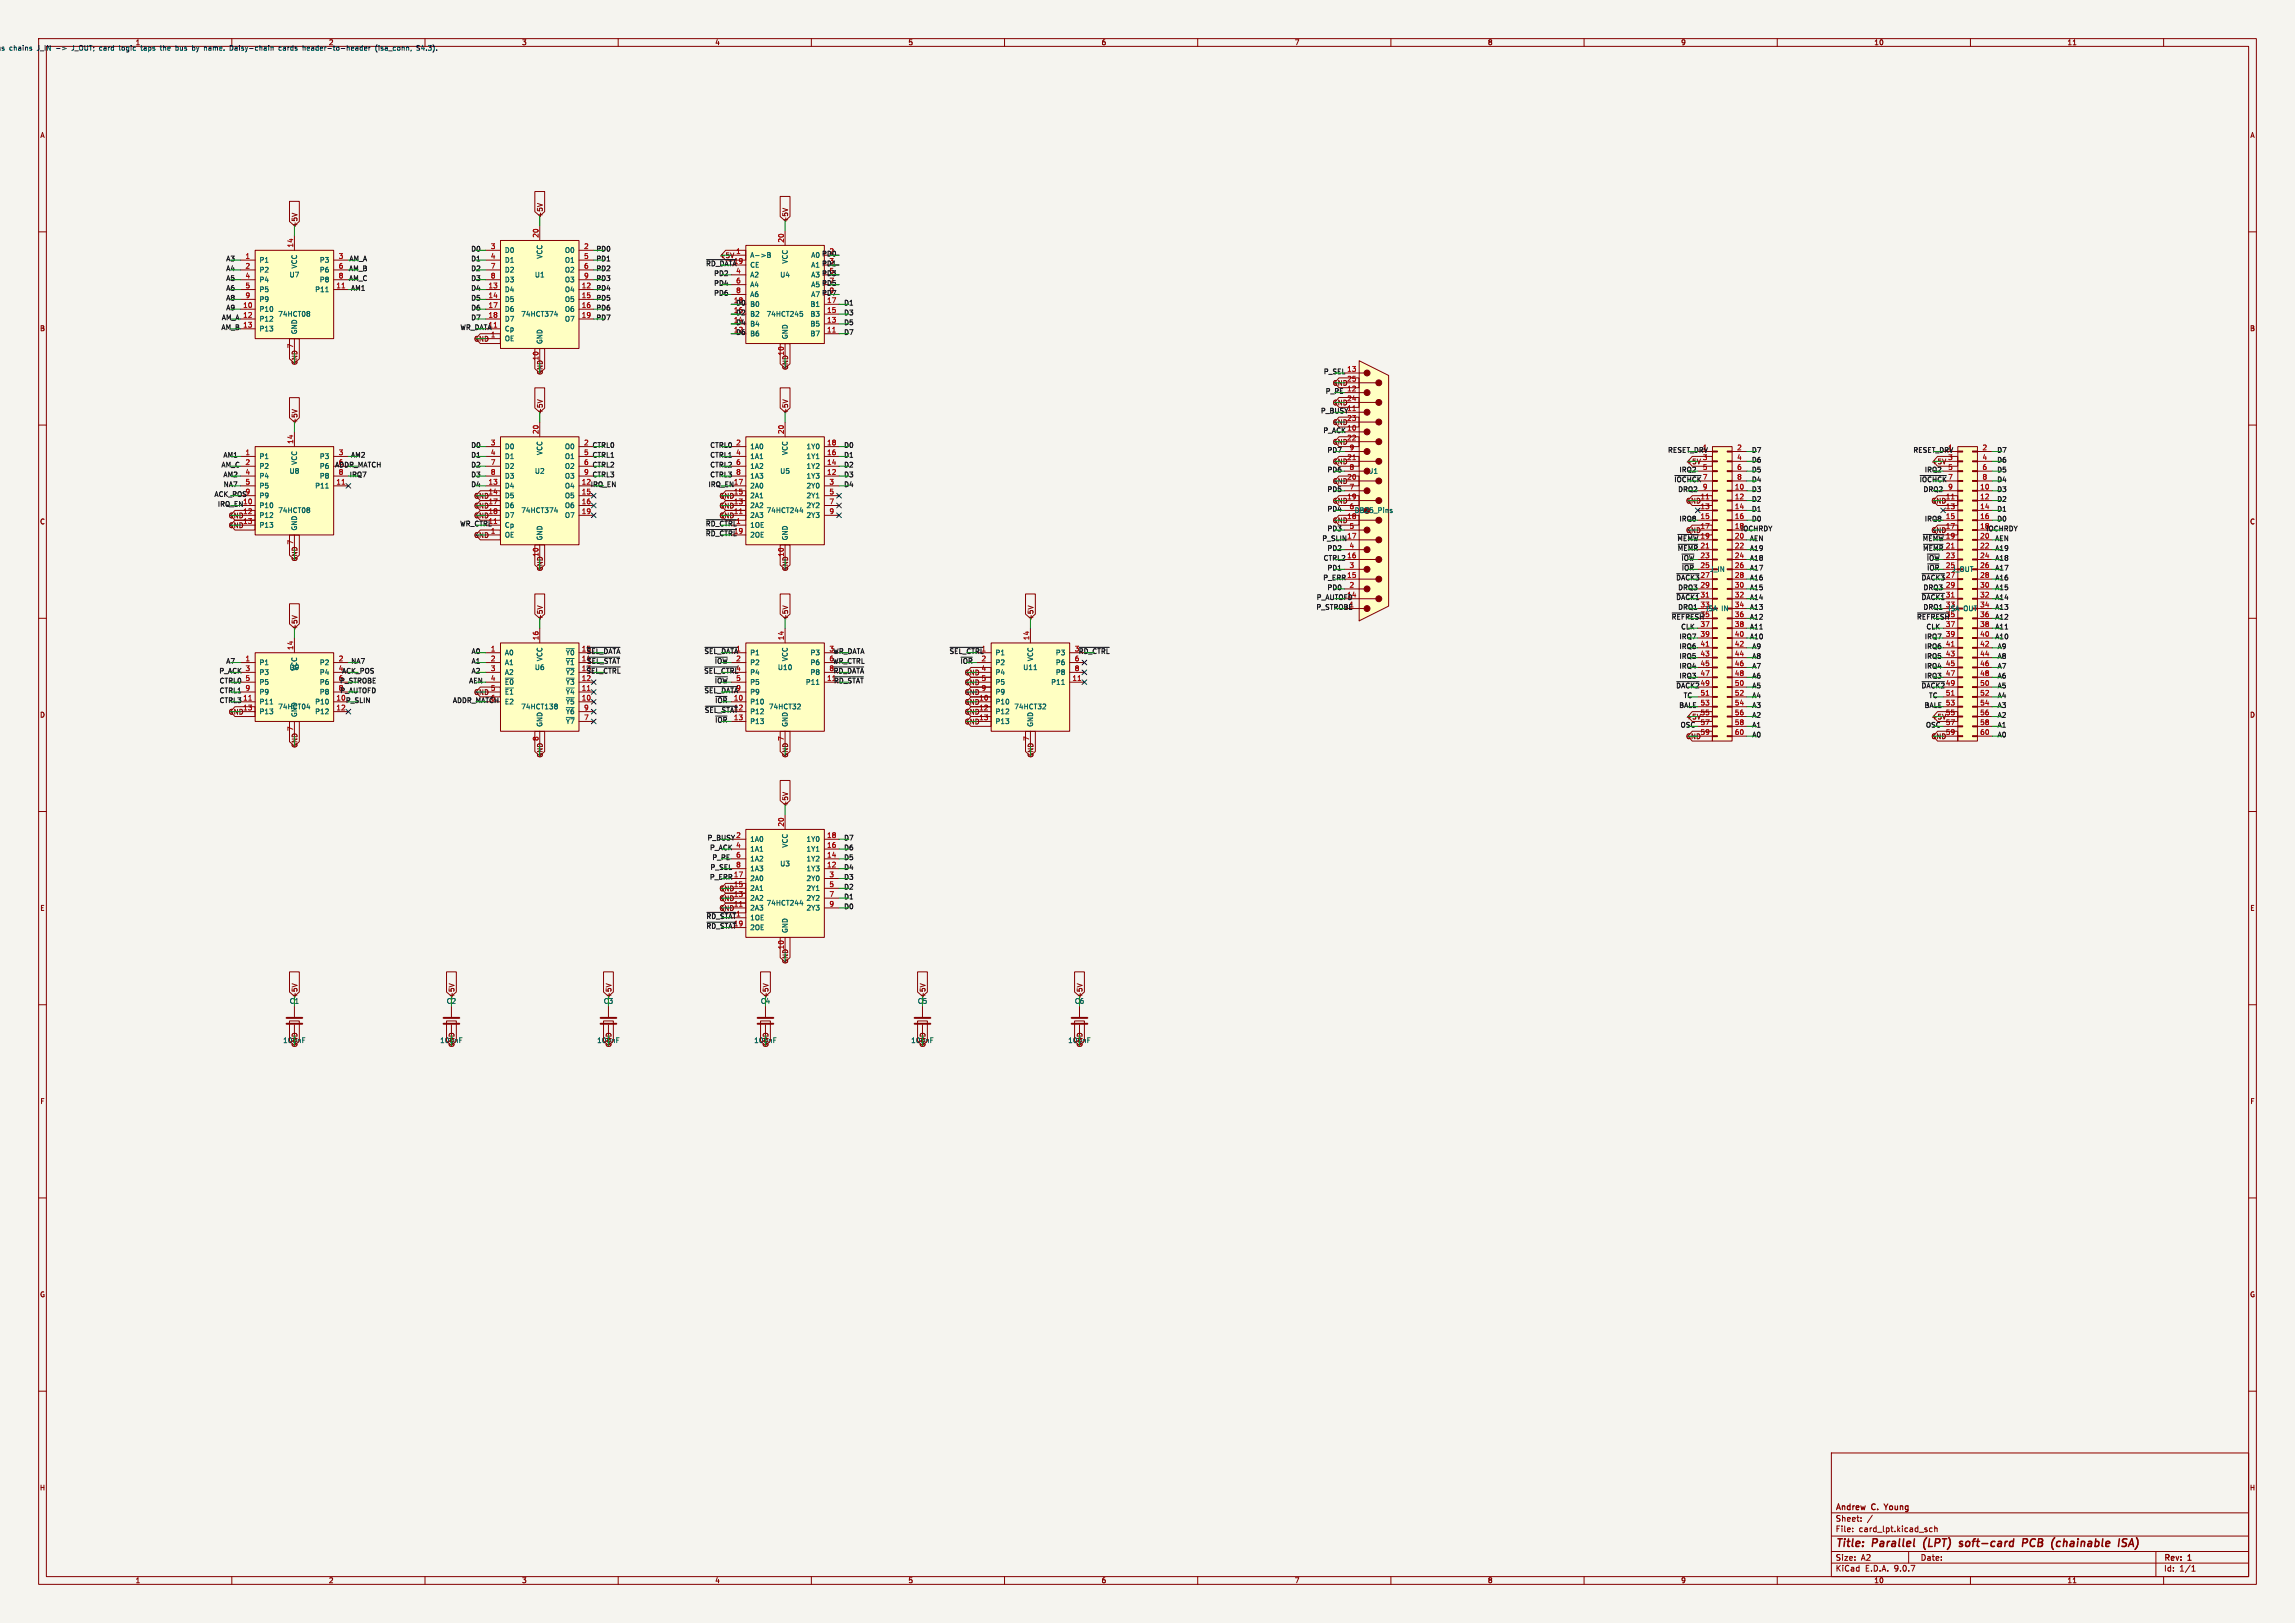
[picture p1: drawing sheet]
<svg xmlns="http://www.w3.org/2000/svg" width="594mm" height="420mm" viewBox="0 0 594 420" stroke-linecap="round" stroke-linejoin="round" font-family="sans-serif">
<defs><g id="words">
<g font-size="2.8" fill="#840000">
<text x="475" y="400.9">Title:</text>
<text x="484.7" y="400.9">Parallel</text>
<text x="498.7" y="400.9">(LPT)</text>
<text x="508.8" y="400.9">soft-card</text>
<text x="525.9" y="400.9">PCB</text>
<text x="534.2" y="400.9">(chainable</text>
<text x="552.4" y="400.9">ISA)</text>
</g>
<g font-size="2.1" fill="#840000">
<text x="475" y="394">Sheet:</text>
<text x="475" y="391.2">Andrew</text>
<text x="484.5" y="391.2">C.</text>
<text x="488.5" y="391.2">Young</text>
<text x="475" y="396.7">File:</text>
<text x="481.1" y="396.7">card_lpt.kicad_sch</text>
<text x="475" y="406.9">KiCad</text>
<text x="475" y="404.1">Size:</text>
<text x="481.7" y="404.1">A2</text>
<text x="482.7" y="406.9">E.D.A.</text>
<text x="490.3" y="406.9">9.0.7</text>
<text x="497" y="404.1">Date:</text>
<text x="560" y="404.3">Rev:</text>
<text x="560" y="406.9">Id:</text>
<text x="564.1" y="406.9">1/1</text>
<text x="566.4" y="404.3">1</text>
</g>
<g font-size="1.8" fill="#0000c2">
<text x="35" y="11.9">1</text>
<text x="-.1" y="13.3">us</text>
<text x="3.4" y="13.3">chains</text>
<text x="10.8" y="13.3">J_IN</text>
<text x="15.8" y="13.3">-&gt;</text>
<text x="20.1" y="13.3">J_OUT;</text>
<text x="27.5" y="13.3">card</text>
<text x="32.8" y="13.3">logic</text>
<text x="38.6" y="13.3">taps</text>
<text x="43.8" y="13.3">the</text>
<text x="48" y="13.3">bus</text>
<text x="52.5" y="13.3">by</text>
<text x="55.8" y="13.3">name.</text>
<text x="62.6" y="13.3">Daisy-chain</text>
<text x="75.5" y="13.3">cards</text>
<text x="81.9" y="13.3">header-to-header</text>
<text x="100.9" y="13.3">(isa_conn,</text>
<text x="111.8" y="13.3">S4.3).</text>
</g>
<g font-size="1.8" fill="#840000">
<text x="85" y="11.9">2</text>
<text x="135" y="11.9">3</text>
<text x="185" y="11.9">4</text>
<text x="235" y="11.9">5</text>
<text x="285" y="11.9">6</text>
<text x="335" y="11.9">7</text>
<text x="385" y="11.9">8</text>
<text x="435" y="11.9">9</text>
<text x="485" y="11.9">10</text>
<text x="535" y="11.9">11</text>
<text x="10.3" y="35.9">A</text>
<text x="582.3" y="35.9">A</text>
<text x="77.2" y="59" transform="rotate(-90 77.2 59)">+5V</text>
<text x="140.7" y="56.5" transform="rotate(-90 140.7 56.5)">+5V</text>
<text x="204.2" y="57.8" transform="rotate(-90 204.2 57.8)">+5V</text>
<text x="10.3" y="85.9">B</text>
<text x="582.3" y="85.9">B</text>
<text x="139.4" y="93.4" transform="rotate(-90 139.4 93.4)">10</text>
<text x="202.9" y="92.1" transform="rotate(-90 202.9 92.1)">10</text>
<text x="348.6" y="98.8">25</text>
<text x="348.6" y="101.3">12</text>
<text x="140.7" y="107.3" transform="rotate(-90 140.7 107.3)">+5V</text>
<text x="204.2" y="107.3" transform="rotate(-90 204.2 107.3)">+5V</text>
<text x="348.6" y="103.9">24</text>
<text x="77.2" y="109.8" transform="rotate(-90 77.2 109.8)">+5V</text>
<text x="348.6" y="109">23</text>
<text x="348.6" y="111.5">10</text>
<text x="348.6" y="114">22</text>
<text x="348.6" y="119.1">21</text>
<text x="348.6" y="124.2">20</text>
<text x="126.3" y="128">14</text>
<text x="126.3" y="130.6">17</text>
<text x="189.8" y="128">15</text>
<text x="189.8" y="130.6">13</text>
<text x="348.6" y="129.3">19</text>
<text x="440" y="129.3">11</text>
<text x="440" y="131.8">13</text>
<text x="503.5" y="129.3">11</text>
<text x="503.5" y="131.8">13</text>
<text x="10.3" y="135.9">C</text>
<text x="62.8" y="133.1">12</text>
<text x="62.8" y="135.6">13</text>
<text x="126.3" y="133.1">18</text>
<text x="189.8" y="133.1">11</text>
<text x="348.6" y="134.4">18</text>
<text x="440" y="136.9">17</text>
<text x="503.5" y="136.9">17</text>
<text x="582.3" y="135.9">C</text>
<text x="440" y="139.4">19</text>
<text x="503.5" y="139.4">19</text>
<text x="139.4" y="144.2" transform="rotate(-90 139.4 144.2)">10</text>
<text x="202.9" y="144.2" transform="rotate(-90 202.9 144.2)">10</text>
<text x="140.7" y="160.6" transform="rotate(-90 140.7 160.6)">+5V</text>
<text x="204.2" y="160.6" transform="rotate(-90 204.2 160.6)">+5V</text>
<text x="267.7" y="160.6" transform="rotate(-90 267.7 160.6)">+5V</text>
<text x="77.2" y="163.2" transform="rotate(-90 77.2 163.2)">+5V</text>
<text x="10.3" y="185.9">D</text>
<text x="62.8" y="183.9">13</text>
<text x="253.3" y="181.4">10</text>
<text x="253.3" y="183.9">12</text>
<text x="582.3" y="185.9">D</text>
<text x="253.3" y="186.4">13</text>
<text x="440" y="190.2">59</text>
<text x="503.5" y="190.2">59</text>
<text x="204.2" y="208.9" transform="rotate(-90 204.2 208.9)">+5V</text>
<text x="189.8" y="229.6">15</text>
<text x="189.8" y="232.2">13</text>
<text x="10.3" y="235.9">E</text>
<text x="189.8" y="234.7">11</text>
<text x="582.3" y="235.9">E</text>
<text x="202.9" y="245.8" transform="rotate(-90 202.9 245.8)">10</text>
<text x="77.2" y="258.4" transform="rotate(-90 77.2 258.4)">+5V</text>
<text x="117.8" y="258.4" transform="rotate(-90 117.8 258.4)">+5V</text>
<text x="158.4" y="258.4" transform="rotate(-90 158.4 258.4)">+5V</text>
<text x="199.1" y="258.4" transform="rotate(-90 199.1 258.4)">+5V</text>
<text x="239.7" y="258.4" transform="rotate(-90 239.7 258.4)">+5V</text>
<text x="280.4" y="258.4" transform="rotate(-90 280.4 258.4)">+5V</text>
<text x="10.3" y="285.9">F</text>
<text x="582.3" y="285.9">F</text>
<text x="10.3" y="335.9">G</text>
<text x="582.3" y="335.9">G</text>
<text x="10.2" y="385.9">H</text>
<text x="582.2" y="385.9">H</text>
<text x="35" y="409.9">1</text>
<text x="85" y="409.9">2</text>
<text x="135" y="409.9">3</text>
<text x="185" y="409.9">4</text>
<text x="235" y="409.9">5</text>
<text x="285" y="409.9">6</text>
<text x="335" y="409.9">7</text>
<text x="385" y="409.9">8</text>
<text x="435" y="409.9">9</text>
<text x="485" y="409.9">10</text>
<text x="535" y="409.9">11</text>
</g>
<g font-size="1.8" fill="#a90000">
<text x="75.9" y="64.2" transform="rotate(-90 75.9 64.2)">14</text>
<text x="126.9" y="64.5">3</text>
<text x="139.4" y="61.6" transform="rotate(-90 139.4 61.6)">20</text>
<text x="151.1" y="64.5">2</text>
<text x="190.4" y="65.8">1</text>
<text x="202.9" y="62.9" transform="rotate(-90 202.9 62.9)">20</text>
<text x="63.4" y="67.1">1</text>
<text x="63.4" y="69.6">2</text>
<text x="87.6" y="67.1">3</text>
<text x="87.6" y="69.6">6</text>
<text x="126.9" y="67.1">4</text>
<text x="126.9" y="69.6">7</text>
<text x="151.1" y="67.1">5</text>
<text x="151.1" y="69.6">6</text>
<text x="190.4" y="70.9">4</text>
<text x="63.4" y="72.1">4</text>
<text x="63.4" y="74.7">5</text>
<text x="63.4" y="77.2">9</text>
<text x="87" y="74.7">11</text>
<text x="87.6" y="72.1">8</text>
<text x="126.3" y="74.7">13</text>
<text x="126.3" y="77.2">14</text>
<text x="126.9" y="72.1">8</text>
<text x="150.5" y="74.7">12</text>
<text x="150.5" y="77.2">15</text>
<text x="151.1" y="72.1">9</text>
<text x="190.4" y="73.4">6</text>
<text x="190.4" y="75.9">8</text>
<text x="62.8" y="79.8">10</text>
<text x="62.8" y="82.3">12</text>
<text x="126.3" y="79.8">17</text>
<text x="126.3" y="82.3">18</text>
<text x="150.5" y="79.8">16</text>
<text x="150.5" y="82.3">19</text>
<text x="214" y="78.5">17</text>
<text x="214" y="81">15</text>
<text x="214" y="83.6">13</text>
<text x="62.8" y="84.8">13</text>
<text x="126.9" y="87.4">1</text>
<text x="214" y="86.1">11</text>
<text x="75.9" y="90.2" transform="rotate(-90 75.9 90.2)">7</text>
<text x="348.6" y="96.3">13</text>
<text x="139.4" y="112.4" transform="rotate(-90 139.4 112.4)">20</text>
<text x="202.9" y="112.4" transform="rotate(-90 202.9 112.4)">20</text>
<text x="63.4" y="117.9">1</text>
<text x="75.9" y="115" transform="rotate(-90 75.9 115)">14</text>
<text x="87.6" y="117.9">3</text>
<text x="126.9" y="115.3">3</text>
<text x="126.9" y="117.9">4</text>
<text x="151.1" y="115.3">2</text>
<text x="151.1" y="117.9">5</text>
<text x="190.4" y="115.3">2</text>
<text x="190.4" y="117.9">4</text>
<text x="214" y="115.3">18</text>
<text x="214" y="117.9">16</text>
<text x="349.2" y="116.6">9</text>
<text x="440.6" y="119.1">3</text>
<text x="449.5" y="116.6">2</text>
<text x="449.5" y="119.1">4</text>
<text x="504.1" y="119.1">3</text>
<text x="513" y="116.6">2</text>
<text x="513" y="119.1">4</text>
<text x="63.4" y="120.4">2</text>
<text x="63.4" y="122.9">4</text>
<text x="63.4" y="125.5">5</text>
<text x="87" y="125.5">11</text>
<text x="87.6" y="122.9">8</text>
<text x="126.3" y="125.5">13</text>
<text x="126.9" y="120.4">7</text>
<text x="126.9" y="122.9">8</text>
<text x="150.5" y="125.5">12</text>
<text x="151.1" y="120.4">6</text>
<text x="151.1" y="122.9">9</text>
<text x="190.4" y="120.4">6</text>
<text x="190.4" y="122.9">8</text>
<text x="214" y="120.4">14</text>
<text x="214" y="122.9">12</text>
<text x="214.6" y="125.5">3</text>
<text x="349.2" y="121.7">8</text>
<text x="440.6" y="121.7">5</text>
<text x="440.6" y="124.2">7</text>
<text x="449.5" y="121.7">6</text>
<text x="449.5" y="124.2">8</text>
<text x="504.1" y="121.7">5</text>
<text x="504.1" y="124.2">7</text>
<text x="513" y="121.7">6</text>
<text x="513" y="124.2">8</text>
<text x="150.5" y="128">15</text>
<text x="150.5" y="130.6">16</text>
<text x="214.6" y="128">5</text>
<text x="214.6" y="130.6">7</text>
<text x="349.2" y="126.7">7</text>
<text x="349.2" y="131.8">6</text>
<text x="440.6" y="126.7">9</text>
<text x="448.9" y="126.7">10</text>
<text x="448.9" y="129.3">12</text>
<text x="448.9" y="131.8">14</text>
<text x="504.1" y="126.7">9</text>
<text x="512.4" y="126.7">10</text>
<text x="512.4" y="129.3">12</text>
<text x="512.4" y="131.8">14</text>
<text x="150.5" y="133.1">19</text>
<text x="190.4" y="135.6">1</text>
<text x="214.6" y="133.1">9</text>
<text x="349.2" y="136.9">5</text>
<text x="440" y="134.4">15</text>
<text x="448.9" y="134.4">16</text>
<text x="503.5" y="134.4">15</text>
<text x="512.4" y="134.4">16</text>
<text x="75.9" y="141" transform="rotate(-90 75.9 141)">7</text>
<text x="126.9" y="138.2">1</text>
<text x="349.2" y="142">4</text>
<text x="440" y="142">21</text>
<text x="448.9" y="139.4">20</text>
<text x="448.9" y="142">22</text>
<text x="503.5" y="142">21</text>
<text x="512.4" y="139.4">20</text>
<text x="512.4" y="142">22</text>
<text x="348.6" y="144.5">16</text>
<text x="349.2" y="147.1">3</text>
<text x="440" y="144.5">23</text>
<text x="440" y="147.1">25</text>
<text x="448.9" y="144.5">24</text>
<text x="448.9" y="147.1">26</text>
<text x="448.9" y="149.6">28</text>
<text x="503.5" y="144.5">23</text>
<text x="512.4" y="144.5">24</text>
<text x="512.4" y="147.1">26</text>
<text x="512.4" y="149.6">28</text>
<text x="349.2" y="152.1">2</text>
<text x="440" y="152.1">29</text>
<text x="440" y="154.7">31</text>
<text x="448.9" y="152.1">30</text>
<text x="448.9" y="154.7">32</text>
<text x="503.5" y="152.1">29</text>
<text x="503.5" y="154.7">31</text>
<text x="512.4" y="152.1">30</text>
<text x="512.4" y="154.7">32</text>
<text x="448.9" y="157.2">34</text>
<text x="448.9" y="159.8">36</text>
<text x="512.4" y="157.2">34</text>
<text x="512.4" y="159.8">36</text>
<text x="139.4" y="165.8" transform="rotate(-90 139.4 165.8)">16</text>
<text x="202.9" y="165.8" transform="rotate(-90 202.9 165.8)">14</text>
<text x="266.4" y="165.8" transform="rotate(-90 266.4 165.8)">14</text>
<text x="440" y="162.3">37</text>
<text x="440" y="164.8">39</text>
<text x="440" y="167.4">41</text>
<text x="448.9" y="162.3">38</text>
<text x="448.9" y="164.8">40</text>
<text x="448.9" y="167.4">42</text>
<text x="503.5" y="162.3">37</text>
<text x="503.5" y="164.8">39</text>
<text x="503.5" y="167.4">41</text>
<text x="512.4" y="162.3">38</text>
<text x="512.4" y="164.8">40</text>
<text x="512.4" y="167.4">42</text>
<text x="63.4" y="171.2">1</text>
<text x="63.4" y="173.7">3</text>
<text x="75.9" y="168.3" transform="rotate(-90 75.9 168.3)">14</text>
<text x="87.6" y="171.2">2</text>
<text x="126.9" y="168.7">1</text>
<text x="126.9" y="171.2">2</text>
<text x="126.9" y="173.7">3</text>
<text x="190.4" y="171.2">2</text>
<text x="214.6" y="168.7">3</text>
<text x="253.9" y="171.2">2</text>
<text x="253.9" y="173.7">4</text>
<text x="278.1" y="171.2">6</text>
<text x="278.1" y="173.7">8</text>
<text x="440" y="169.9">43</text>
<text x="440" y="172.5">45</text>
<text x="448.9" y="169.9">44</text>
<text x="448.9" y="172.5">46</text>
<text x="503.5" y="169.9">43</text>
<text x="503.5" y="172.5">45</text>
<text x="512.4" y="169.9">44</text>
<text x="512.4" y="172.5">46</text>
<text x="63.4" y="176.3">5</text>
<text x="63.4" y="178.8">9</text>
<text x="126.9" y="176.3">4</text>
<text x="126.9" y="178.8">5</text>
<text x="150.5" y="176.3">12</text>
<text x="150.5" y="178.8">11</text>
<text x="190.4" y="176.3">5</text>
<text x="253.9" y="176.3">5</text>
<text x="253.9" y="178.8">9</text>
<text x="277.5" y="176.3">11</text>
<text x="440" y="175">47</text>
<text x="448.9" y="175">48</text>
<text x="448.9" y="177.5">50</text>
<text x="503.5" y="175">47</text>
<text x="512.4" y="175">48</text>
<text x="512.4" y="177.5">50</text>
<text x="62.8" y="181.4">11</text>
<text x="87" y="181.4">10</text>
<text x="87" y="183.9">12</text>
<text x="150.5" y="181.4">10</text>
<text x="151.1" y="183.9">9</text>
<text x="189.8" y="181.4">10</text>
<text x="440" y="180.1">51</text>
<text x="440" y="182.6">53</text>
<text x="440" y="185.2">55</text>
<text x="448.9" y="180.1">52</text>
<text x="448.9" y="182.6">54</text>
<text x="448.9" y="185.2">56</text>
<text x="503.5" y="180.1">51</text>
<text x="503.5" y="182.6">53</text>
<text x="503.5" y="185.2">55</text>
<text x="512.4" y="180.1">52</text>
<text x="512.4" y="182.6">54</text>
<text x="512.4" y="185.2">56</text>
<text x="75.9" y="189.3" transform="rotate(-90 75.9 189.3)">7</text>
<text x="139.4" y="191.8" transform="rotate(-90 139.4 191.8)">8</text>
<text x="151.1" y="186.4">7</text>
<text x="189.8" y="186.4">13</text>
<text x="202.9" y="191.8" transform="rotate(-90 202.9 191.8)">7</text>
<text x="266.4" y="191.8" transform="rotate(-90 266.4 191.8)">7</text>
<text x="440" y="187.7">57</text>
<text x="448.9" y="187.7">58</text>
<text x="448.9" y="190.2">60</text>
<text x="503.5" y="187.7">57</text>
<text x="512.4" y="187.7">58</text>
<text x="512.4" y="190.2">60</text>
<text x="202.9" y="214" transform="rotate(-90 202.9 214)">20</text>
<text x="190.4" y="216.9">2</text>
<text x="190.4" y="219.5">4</text>
<text x="190.4" y="222">6</text>
<text x="214" y="216.9">18</text>
<text x="214" y="219.5">16</text>
<text x="214" y="222">14</text>
<text x="190.4" y="224.5">8</text>
<text x="214" y="224.5">12</text>
<text x="214.6" y="227.1">3</text>
<text x="214.6" y="229.6">5</text>
<text x="214.6" y="232.2">7</text>
<text x="214.6" y="234.7">9</text>
</g>
<g font-size="1.8" fill="#0f0f0f">
<text x="121.8" y="65.3">D0</text>
<text x="154.2" y="65.3">PD0</text>
<text x="214.6" y="65.8">2</text>
<text x="58.4" y="67.8">A3</text>
<text x="58.4" y="70.4">A4</text>
<text x="121.8" y="67.8">D1</text>
<text x="121.8" y="70.4">D2</text>
<text x="154.2" y="70.4">PD2</text>
<text x="154.2" y="67.8">PD1</text>
<text x="184.7" y="71.6">PD2</text>
<text x="189.8" y="68.3">19</text>
<text x="209.8" y="66.9">A0 PD0</text>
<text x="209.8" y="69.4">A1 PD1</text>
<text x="209.8" y="72">A3 PD3</text>
<text x="214.6" y="68.3">3</text>
<text x="214.6" y="70.9">5</text>
<text x="58.4" y="75.4">A6</text>
<text x="58.4" y="72.9">A5</text>
<text x="58.4" y="78">A8</text>
<text x="121.8" y="78">D5</text>
<text x="121.8" y="75.4">D4</text>
<text x="121.8" y="72.9">D3</text>
<text x="154.2" y="78">PD5</text>
<text x="154.2" y="75.4">PD4</text>
<text x="154.2" y="72.9">PD3</text>
<text x="184.7" y="76.7">PD6</text>
<text x="184.7" y="74.2">PD4</text>
<text x="209.8" y="74.5">A5 PD5</text>
<text x="209.8" y="77.1">A7 PD7</text>
<text x="214.6" y="73.4">7</text>
<text x="214.6" y="75.9">9</text>
<text x="58.4" y="80.5">A9</text>
<text x="121.8" y="83.1">D7</text>
<text x="121.8" y="80.5">D6</text>
<text x="154.2" y="83.1">PD7</text>
<text x="154.2" y="80.5">PD6</text>
<text x="189.8" y="78.5">18</text>
<text x="189.8" y="81">16</text>
<text x="189.8" y="83.6">14</text>
<text x="190.4" y="79.3">D0</text>
<text x="190.4" y="81.8">D2</text>
<text x="218.4" y="79.3">D1</text>
<text x="218.4" y="81.8">D3</text>
<text x="126.3" y="84.8">11</text>
<text x="189.8" y="86.1">12</text>
<text x="190.4" y="84.3">D4</text>
<text x="190.4" y="86.9">D6</text>
<text x="218.4" y="84.3">D5</text>
<text x="218.4" y="86.9">D7</text>
<text x="348.6" y="106.4">11</text>
<text x="57.7" y="118.6">AM1</text>
<text x="121.8" y="118.6">D1</text>
<text x="121.8" y="116.1">D0</text>
<text x="218.4" y="116.1">D0</text>
<text x="218.4" y="118.6">D1</text>
<text x="343.5" y="117.4">PD7</text>
<text x="440.6" y="116.6">1</text>
<text x="453.3" y="117.4">D7</text>
<text x="453.3" y="119.9">D6</text>
<text x="504.1" y="116.6">1</text>
<text x="516.8" y="119.9">D6</text>
<text x="516.8" y="117.4">D7</text>
<text x="57.7" y="123.7">AM2</text>
<text x="87.6" y="120.4">6</text>
<text x="121.8" y="123.7">D3</text>
<text x="121.8" y="121.2">D2</text>
<text x="189.8" y="125.5">17</text>
<text x="218.4" y="123.7">D3</text>
<text x="218.4" y="121.2">D2</text>
<text x="343.5" y="122.4">PD6</text>
<text x="434.6" y="122.4">IRQ2</text>
<text x="453.3" y="125">D4</text>
<text x="453.3" y="122.4">D5</text>
<text x="498.1" y="122.4">IRQ2</text>
<text x="516.8" y="125">D4</text>
<text x="516.8" y="122.4">D5</text>
<text x="57.8" y="126.2">NA7</text>
<text x="62.8" y="130.6">10</text>
<text x="63.4" y="128">9</text>
<text x="121.8" y="126.2">D4</text>
<text x="218.4" y="126.2">D4</text>
<text x="343.5" y="127.5">PD5</text>
<text x="453.3" y="130.1">D2</text>
<text x="453.3" y="127.5">D3</text>
<text x="516.8" y="130.1">D2</text>
<text x="516.8" y="127.5">D3</text>
<text x="126.3" y="135.6">11</text>
<text x="343.5" y="132.6">PD4</text>
<text x="343.5" y="137.7">PD3</text>
<text x="434.6" y="135.1">IRQ8</text>
<text x="448.9" y="136.9">18</text>
<text x="453.3" y="135.1">D0</text>
<text x="453.3" y="132.6">D1</text>
<text x="498.1" y="135.1">IRQ8</text>
<text x="512.4" y="136.9">18</text>
<text x="516.8" y="132.6">D1</text>
<text x="516.8" y="135.1">D0</text>
<text x="189.8" y="138.2">19</text>
<text x="343.5" y="142.8">PD2</text>
<text x="348.6" y="139.4">17</text>
<text x="452.8" y="140.2">AEN</text>
<text x="452.8" y="142.8">A19</text>
<text x="516.3" y="140.2">AEN</text>
<text x="516.3" y="142.8">A19</text>
<text x="343.5" y="147.8">PD1</text>
<text x="348.6" y="149.6">15</text>
<text x="440" y="149.6">27</text>
<text x="452.8" y="147.8">A17</text>
<text x="452.8" y="145.3">A18</text>
<text x="503.5" y="149.6">27</text>
<text x="516.3" y="147.8">A17</text>
<text x="516.3" y="145.3">A18</text>
<text x="343.5" y="152.9">PD0</text>
<text x="348.6" y="154.7">14</text>
<text x="452.8" y="152.9">A15</text>
<text x="452.8" y="155.5">A14</text>
<text x="452.8" y="150.4">A16</text>
<text x="516.3" y="155.5">A14</text>
<text x="516.3" y="150.4">A16</text>
<text x="516.3" y="152.9">A15</text>
<text x="349.2" y="157.2">1</text>
<text x="440" y="159.8">35</text>
<text x="452.8" y="160.5">A12</text>
<text x="452.8" y="158">A13</text>
<text x="503.5" y="159.8">35</text>
<text x="516.3" y="158">A13</text>
<text x="516.3" y="160.5">A12</text>
<text x="434.6" y="165.6">IRQ7</text>
<text x="435" y="163.1">CLK</text>
<text x="452.8" y="165.6">A10</text>
<text x="452.8" y="163.1">A11</text>
<text x="498.1" y="165.6">IRQ7</text>
<text x="498.5" y="163.1">CLK</text>
<text x="516.3" y="163.1">A11</text>
<text x="516.3" y="165.6">A10</text>
<text x="58.4" y="172">A7</text>
<text x="87.6" y="173.7">4</text>
<text x="90.8" y="172">NA7</text>
<text x="121.9" y="172">A1</text>
<text x="121.9" y="169.4">A0</text>
<text x="150.5" y="168.7">15</text>
<text x="150.5" y="171.2">14</text>
<text x="150.5" y="173.7">13</text>
<text x="190.4" y="168.7">1</text>
<text x="190.4" y="173.7">4</text>
<text x="214.6" y="171.2">6</text>
<text x="214.6" y="173.7">8</text>
<text x="253.9" y="168.7">1</text>
<text x="278.1" y="168.7">3</text>
<text x="434.6" y="173.2">IRQ4</text>
<text x="434.6" y="170.7">IRQ5</text>
<text x="434.6" y="168.2">IRQ6</text>
<text x="453.4" y="173.2">A7</text>
<text x="453.4" y="170.7">A8</text>
<text x="453.4" y="168.2">A9</text>
<text x="498.1" y="168.2">IRQ6</text>
<text x="498.1" y="170.7">IRQ5</text>
<text x="498.1" y="173.2">IRQ4</text>
<text x="516.9" y="173.2">A7</text>
<text x="516.9" y="168.2">A9</text>
<text x="516.9" y="170.7">A8</text>
<text x="87.6" y="176.3">6</text>
<text x="87.6" y="178.8">8</text>
<text x="121.3" y="177">AEN</text>
<text x="121.9" y="174.5">A2</text>
<text x="190.4" y="178.8">9</text>
<text x="214" y="176.3">11</text>
<text x="434.6" y="175.8">IRQ3</text>
<text x="440" y="177.5">49</text>
<text x="453.4" y="178.3">A5</text>
<text x="453.4" y="175.8">A6</text>
<text x="498.1" y="175.8">IRQ3</text>
<text x="503.5" y="177.5">49</text>
<text x="516.9" y="175.8">A6</text>
<text x="516.9" y="178.3">A5</text>
<text x="126.9" y="181.4">6</text>
<text x="189.8" y="183.9">12</text>
<text x="435.7" y="180.9">TC</text>
<text x="453.4" y="185.9">A2</text>
<text x="453.4" y="183.4">A3</text>
<text x="453.4" y="180.9">A4</text>
<text x="499.2" y="180.9">TC</text>
<text x="516.9" y="185.9">A2</text>
<text x="516.9" y="183.4">A3</text>
<text x="516.9" y="180.9">A4</text>
<text x="434.9" y="188.5">OSC</text>
<text x="453.4" y="191">A0</text>
<text x="453.4" y="188.5">A1</text>
<text x="498.4" y="188.5">OSC</text>
<text x="516.9" y="191">A0</text>
<text x="516.9" y="188.5">A1</text>
<text x="218.4" y="220.2">D6</text>
<text x="218.4" y="217.7">D7</text>
<text x="189.8" y="227.1">17</text>
<text x="218.4" y="222.8">D5</text>
<text x="218.4" y="225.3">D4</text>
<text x="218.4" y="227.8">D3</text>
<text x="218.4" y="230.4">D2</text>
<text x="218.4" y="232.9">D1</text>
<text x="189.8" y="239.8">19</text>
<text x="190.4" y="237.2">1</text>
<text x="218.4" y="235.5">D0</text>
</g>
<g font-size="1.8" fill="#006464">
<text x="130.6" y="65.6">D0</text>
<text x="146.1" y="65.6">O0</text>
<text x="67.1" y="68.2">P1</text>
<text x="67.1" y="70.7">P2</text>
<text x="74.8" y="72">U7</text>
<text x="77.1" y="69.6" transform="rotate(-90 77.1 69.6)">VCC</text>
<text x="82.7" y="68.2">P3</text>
<text x="82.7" y="70.7">P6</text>
<text x="130.6" y="68.2">D1</text>
<text x="130.6" y="70.7">D2</text>
<text x="138.3" y="72">U1</text>
<text x="140.6" y="67.1" transform="rotate(-90 140.6 67.1)">VCC</text>
<text x="146.1" y="68.2">O1</text>
<text x="146.1" y="70.7">O2</text>
<text x="194.1" y="66.9">A-&gt;B</text>
<text x="194.1" y="69.4">CE</text>
<text x="194.1" y="72">A2</text>
<text x="201.8" y="72">U4</text>
<text x="204.1" y="68.3" transform="rotate(-90 204.1 68.3)">VCC</text>
<text x="67.1" y="73.3">P4</text>
<text x="67.1" y="75.8">P5</text>
<text x="81.5" y="75.8">P11</text>
<text x="82.7" y="73.3">P8</text>
<text x="130.6" y="73.3">D3</text>
<text x="130.6" y="75.8">D4</text>
<text x="146.1" y="73.3">O3</text>
<text x="146.1" y="75.8">O4</text>
<text x="194.1" y="74.5">A4</text>
<text x="194.1" y="77.1">A6</text>
<text x="67.1" y="78.3">P9</text>
<text x="67.1" y="80.9">P10</text>
<text x="67.1" y="83.4">P12</text>
<text x="71.9" y="82.1">74HCT08</text>
<text x="130.6" y="78.3">D5</text>
<text x="130.6" y="80.9">D6</text>
<text x="130.6" y="83.4">D7</text>
<text x="134.8" y="82.1">74HCT374</text>
<text x="146.1" y="78.3">O5</text>
<text x="146.1" y="80.9">O6</text>
<text x="146.1" y="83.4">O7</text>
<text x="194.1" y="79.6">B0</text>
<text x="194.1" y="82.1">B2</text>
<text x="198.3" y="82.1">74HCT245</text>
<text x="209.7" y="79.6">B1</text>
<text x="209.7" y="82.1">B3</text>
<text x="67.1" y="86">P13</text>
<text x="77.1" y="86.6" transform="rotate(-90 77.1 86.6)">GND</text>
<text x="130.6" y="86">Cp</text>
<text x="130.6" y="88.5">OE</text>
<text x="140.6" y="89.2" transform="rotate(-90 140.6 89.2)">GND</text>
<text x="194.1" y="84.7">B4</text>
<text x="194.1" y="87.2">B6</text>
<text x="204.1" y="87.9" transform="rotate(-90 204.1 87.9)">GND</text>
<text x="209.7" y="84.7">B5</text>
<text x="209.7" y="87.2">B7</text>
<text x="67.1" y="119">P1</text>
<text x="82.7" y="119">P3</text>
<text x="130.6" y="116.4">D0</text>
<text x="130.6" y="119">D1</text>
<text x="140.6" y="117.9" transform="rotate(-90 140.6 117.9)">VCC</text>
<text x="146.1" y="116.4">O0</text>
<text x="146.1" y="119">O1</text>
<text x="194.1" y="116.4">1A0</text>
<text x="194.1" y="119">1A1</text>
<text x="204.1" y="117.9" transform="rotate(-90 204.1 117.9)">VCC</text>
<text x="208.6" y="116.4">1Y0</text>
<text x="208.6" y="119">1Y1</text>
<text x="67.1" y="121.5">P2</text>
<text x="67.1" y="124.1">P4</text>
<text x="74.8" y="122.8">U8</text>
<text x="77.1" y="120.4" transform="rotate(-90 77.1 120.4)">VCC</text>
<text x="82.7" y="121.5">P6</text>
<text x="82.7" y="124.1">P8</text>
<text x="130.6" y="121.5">D2</text>
<text x="130.6" y="124.1">D3</text>
<text x="138.3" y="122.8">U2</text>
<text x="146.1" y="121.5">O2</text>
<text x="146.1" y="124.1">O3</text>
<text x="194.1" y="121.5">1A2</text>
<text x="194.1" y="124.1">1A3</text>
<text x="201.8" y="122.8">U5</text>
<text x="208.6" y="121.5">1Y2</text>
<text x="208.6" y="124.1">1Y3</text>
<text x="354.4" y="122.8">J1</text>
<text x="67.1" y="126.6">P5</text>
<text x="67.1" y="129.1">P9</text>
<text x="67.1" y="131.7">P10</text>
<text x="81.5" y="126.6">P11</text>
<text x="130.6" y="126.6">D4</text>
<text x="130.6" y="129.1">D5</text>
<text x="130.6" y="131.7">D6</text>
<text x="146.1" y="126.6">O4</text>
<text x="146.1" y="129.1">O5</text>
<text x="146.1" y="131.7">O6</text>
<text x="194.1" y="126.6">2A0</text>
<text x="194.1" y="129.1">2A1</text>
<text x="194.1" y="131.7">2A2</text>
<text x="208.6" y="126.6">2Y0</text>
<text x="208.6" y="129.1">2Y1</text>
<text x="208.6" y="131.7">2Y2</text>
<text x="67.1" y="134.2">P12</text>
<text x="67.1" y="136.8">P13</text>
<text x="71.9" y="132.9">74HCT08</text>
<text x="77.1" y="137.4" transform="rotate(-90 77.1 137.4)">GND</text>
<text x="130.6" y="134.2">D7</text>
<text x="130.6" y="136.8">Cp</text>
<text x="134.8" y="132.9">74HCT374</text>
<text x="146.1" y="134.2">O7</text>
<text x="194.1" y="134.2">2A3</text>
<text x="194.1" y="136.8">1OE</text>
<text x="198.3" y="132.9">74HCT244</text>
<text x="208.6" y="134.2">2Y3</text>
<text x="350.5" y="132.9">DB25_Pins</text>
<text x="130.6" y="139.3">OE</text>
<text x="140.6" y="140" transform="rotate(-90 140.6 140)">GND</text>
<text x="194.1" y="139.3">2OE</text>
<text x="204.1" y="140" transform="rotate(-90 204.1 140)">GND</text>
<text x="442.5" y="148.2">J_IN</text>
<text x="503.5" y="147.1">25</text>
<text x="440" y="157.2">33</text>
<text x="441.5" y="158.3">ISA IN</text>
<text x="503.5" y="157.2">33</text>
<text x="504.1" y="158.3">ISA</text>
<text x="508.2" y="158.3">OUT</text>
<text x="67.1" y="172.3">P1</text>
<text x="74.8" y="173.6">U9</text>
<text x="77.1" y="173.8" transform="rotate(-90 77.1 173.8)">VCC</text>
<text x="82.7" y="172.3">P2</text>
<text x="130.6" y="169.8">A0</text>
<text x="130.6" y="172.3">A1</text>
<text x="138.3" y="173.6">U6</text>
<text x="140.6" y="171.2" transform="rotate(-90 140.6 171.2)">VCC</text>
<text x="194.1" y="169.8">P1</text>
<text x="194.1" y="172.3">P2</text>
<text x="201.2" y="173.6">U10</text>
<text x="204.1" y="171.2" transform="rotate(-90 204.1 171.2)">VCC</text>
<text x="209.7" y="169.8">P3</text>
<text x="209.7" y="172.3">P6</text>
<text x="257.6" y="169.8">P1</text>
<text x="257.6" y="172.3">P2</text>
<text x="264.7" y="173.6">U11</text>
<text x="267.6" y="171.2" transform="rotate(-90 267.6 171.2)">VCC</text>
<text x="273.2" y="169.8">P3</text>
<text x="273.2" y="172.3">P6</text>
<text x="67.1" y="174.9">P3</text>
<text x="67.1" y="177.4">P5</text>
<text x="67.1" y="179.9">P9</text>
<text x="82.7" y="174.9">P4</text>
<text x="82.7" y="177.4">P6</text>
<text x="82.7" y="179.9">P8</text>
<text x="130.6" y="174.9">A2</text>
<text x="130.6" y="177.4">~{E0}</text>
<text x="130.6" y="179.9">~{E1}</text>
<text x="146.3" y="177.4">~{Y3}</text>
<text x="146.3" y="179.9">~{Y4}</text>
<text x="194.1" y="174.9">P4</text>
<text x="194.1" y="177.4">P5</text>
<text x="194.1" y="179.9">P9</text>
<text x="208.5" y="177.4">P11</text>
<text x="209.7" y="174.9">P8</text>
<text x="257.6" y="174.9">P4</text>
<text x="257.6" y="177.4">P5</text>
<text x="257.6" y="179.9">P9</text>
<text x="272" y="177.4">P11</text>
<text x="273.2" y="174.9">P8</text>
<text x="67.1" y="182.5">P11</text>
<text x="67.1" y="185">P13</text>
<text x="71.9" y="183.7">74HCT04</text>
<text x="77.1" y="185.7" transform="rotate(-90 77.1 185.7)">GND</text>
<text x="81.5" y="182.5">P10</text>
<text x="81.5" y="185">P12</text>
<text x="130.6" y="182.5">E2</text>
<text x="134.8" y="183.7">74HCT138</text>
<text x="146.3" y="182.5">~{Y5}</text>
<text x="146.3" y="185">~{Y6}</text>
<text x="194.1" y="182.5">P10</text>
<text x="194.1" y="185">P12</text>
<text x="198.9" y="183.7">74HCT32</text>
<text x="257.6" y="182.5">P10</text>
<text x="257.6" y="185">P12</text>
<text x="262.4" y="183.7">74HCT32</text>
<text x="140.6" y="188.2" transform="rotate(-90 140.6 188.2)">GND</text>
<text x="146.3" y="187.6">~{Y7}</text>
<text x="194.1" y="187.6">P13</text>
<text x="204.1" y="188.2" transform="rotate(-90 204.1 188.2)">GND</text>
<text x="257.6" y="187.6">P13</text>
<text x="267.6" y="188.2" transform="rotate(-90 267.6 188.2)">GND</text>
<text x="194.1" y="218">1A0</text>
<text x="194.1" y="220.6">1A1</text>
<text x="204.1" y="219.5" transform="rotate(-90 204.1 219.5)">VCC</text>
<text x="208.6" y="218">1Y0</text>
<text x="208.6" y="220.6">1Y1</text>
<text x="194.1" y="223.1">1A2</text>
<text x="194.1" y="225.7">1A3</text>
<text x="201.8" y="224.4">U3</text>
<text x="208.6" y="223.1">1Y2</text>
<text x="208.6" y="225.7">1Y3</text>
<text x="194.1" y="228.2">2A0</text>
<text x="194.1" y="230.7">2A1</text>
<text x="194.1" y="233.3">2A2</text>
<text x="208.6" y="228.2">2Y0</text>
<text x="208.6" y="230.7">2Y1</text>
<text x="208.6" y="233.3">2Y2</text>
<text x="194.1" y="235.8">2A3</text>
<text x="194.1" y="238.4">1OE</text>
<text x="198.3" y="234.5">74HCT244</text>
<text x="208.6" y="235.8">2Y3</text>
<text x="194.1" y="240.9">2OE</text>
<text x="204.1" y="241.6" transform="rotate(-90 204.1 241.6)">GND</text>
<text x="74.9" y="259.9">C1</text>
<text x="115.5" y="259.9">C2</text>
<text x="156.1" y="259.9">C3</text>
<text x="196.8" y="259.9">C4</text>
<text x="237.4" y="259.9">C5</text>
<text x="278.1" y="259.9">C6</text>
<text x="73.2" y="270.1">100nF</text>
<text x="113.8" y="270.1">100nF</text>
<text x="154.4" y="270.1">100nF</text>
<text x="195.1" y="270.1">100nF</text>
<text x="235.7" y="270.1">100nF</text>
<text x="276.4" y="270.1">100nF</text>
</g>
<g font-size="1.8" fill="#009600">
<text x="90.2" y="70.4">AM_B</text>
<text x="90.3" y="67.8">AM_A</text>
<text x="182.6" y="69.1">~{RD_DATA}</text>
<text x="186.1" y="67">+5V</text>
<text x="90.2" y="72.9">AM_C</text>
<text x="90.7" y="75.4">AM1</text>
<text x="57.3" y="83.1">AM_A</text>
<text x="57.2" y="85.6">AM_B</text>
<text x="119" y="85.6">WR_DATA</text>
<text x="122.6" y="88.6">GND</text>
<text x="77.2" y="94.6" transform="rotate(-90 77.2 94.6)">GND</text>
<text x="204.2" y="95.9" transform="rotate(-90 204.2 95.9)">GND</text>
<text x="140.7" y="97.1" transform="rotate(-90 140.7 97.1)">GND</text>
<text x="342.5" y="97">P_SEL</text>
<text x="344.8" y="100">GND</text>
<text x="341.8" y="107.2">P_BUSY</text>
<text x="343" y="102.1">P_PE</text>
<text x="344.8" y="105.1">GND</text>
<text x="342.4" y="112.3">P_ACK</text>
<text x="344.8" y="110.2">GND</text>
<text x="90.7" y="118.6">AM2</text>
<text x="153.2" y="118.6">CTRL1</text>
<text x="153.2" y="116.1">CTRL0</text>
<text x="183.7" y="116.1">CTRL0</text>
<text x="183.7" y="118.6">CTRL1</text>
<text x="344.8" y="115.3">GND</text>
<text x="431.6" y="117.4">RESET_DRV</text>
<text x="495.1" y="117.4">RESET_DRV</text>
<text x="57.2" y="121.2">AM_C</text>
<text x="86.6" y="121.2">ADDR_MATCH</text>
<text x="90.4" y="123.7">IRQ7</text>
<text x="153.2" y="123.7">CTRL3</text>
<text x="153.2" y="121.2">CTRL2</text>
<text x="183.7" y="123.7">CTRL3</text>
<text x="183.7" y="121.2">CTRL2</text>
<text x="344.8" y="120.3">GND</text>
<text x="344.8" y="125.4">GND</text>
<text x="433.2" y="125">~{IOCHCK}</text>
<text x="436.3" y="120.3">+5V</text>
<text x="496.7" y="125">~{IOCHCK}</text>
<text x="499.8" y="120.3">+5V</text>
<text x="55.4" y="128.8">ACK_POS</text>
<text x="56.3" y="131.3">IRQ_EN</text>
<text x="122.6" y="131.8">GND</text>
<text x="122.6" y="129.2">GND</text>
<text x="152.8" y="126.2">IRQ_EN</text>
<text x="183.3" y="126.2">IRQ_EN</text>
<text x="186.1" y="129.2">GND</text>
<text x="186.1" y="131.8">GND</text>
<text x="344.8" y="130.5">GND</text>
<text x="434.2" y="127.5">DRQ2</text>
<text x="436.3" y="130.5">GND</text>
<text x="497.7" y="127.5">DRQ2</text>
<text x="499.8" y="130.5">GND</text>
<text x="59.1" y="136.8">GND</text>
<text x="59.1" y="134.3">GND</text>
<text x="119" y="136.4">WR_CTRL</text>
<text x="122.6" y="134.3">GND</text>
<text x="182.6" y="136.4">~{RD_CTRL}</text>
<text x="186.1" y="134.3">GND</text>
<text x="344.8" y="135.6">GND</text>
<text x="450.5" y="137.7">IOCHRDY</text>
<text x="514" y="137.7">IOCHRDY</text>
<text x="122.6" y="139.4">GND</text>
<text x="182.6" y="138.9">~{RD_CTRL}</text>
<text x="342.1" y="140.2">P_SLIN</text>
<text x="434" y="140.2">~{MEMW}</text>
<text x="434.1" y="142.8">~{MEMR}</text>
<text x="436.3" y="138.1">GND</text>
<text x="497.5" y="140.2">~{MEMW}</text>
<text x="497.6" y="142.8">~{MEMR}</text>
<text x="499.8" y="138.1">GND</text>
<text x="77.2" y="145.4" transform="rotate(-90 77.2 145.4)">GND</text>
<text x="140.7" y="147.9" transform="rotate(-90 140.7 147.9)">GND</text>
<text x="204.2" y="147.9" transform="rotate(-90 204.2 147.9)">GND</text>
<text x="342.5" y="145.3">CTRL2</text>
<text x="435.1" y="145.3">~{IOW}</text>
<text x="435.2" y="147.8">~{IOR}</text>
<text x="498.6" y="145.3">~{IOW}</text>
<text x="498.7" y="147.8">~{IOR} J_OUT</text>
<text x="340.7" y="155.5">P_AUTOFD</text>
<text x="342.4" y="150.4">P_ERR</text>
<text x="433.7" y="150.4">~{DACK3}</text>
<text x="433.7" y="155.5">~{DACK1}</text>
<text x="434.2" y="152.9">DRQ3</text>
<text x="497.2" y="155.5">~{DACK1}</text>
<text x="497.2" y="150.4">~{DACK3}</text>
<text x="497.7" y="152.9">DRQ3</text>
<text x="340.6" y="158">P_STROBE</text>
<text x="432.5" y="160.5">~{REFRESH}</text>
<text x="434.2" y="158">DRQ1</text>
<text x="496" y="160.5">~{REFRESH}</text>
<text x="497.7" y="158">DRQ1</text>
<text x="146.3" y="169.8">~{Y0} ~{SEL_DATA}</text>
<text x="146.3" y="172.3">~{Y1} ~{SEL_STAT}</text>
<text x="182.2" y="169.4">~{SEL_DATA}</text>
<text x="184.9" y="172">~{IOW}</text>
<text x="215.5" y="172">WR_CTRL</text>
<text x="215.6" y="169.4">WR_DATA</text>
<text x="245.6" y="169.4">~{SEL_CTRL}</text>
<text x="248.5" y="172">~{IOR}</text>
<text x="279.1" y="169.4">~{RD_CTRL}</text>
<text x="56.7" y="174.5">P_ACK</text>
<text x="56.7" y="179.6">CTRL1</text>
<text x="56.7" y="177">CTRL0</text>
<text x="87.9" y="177">P_STROBE</text>
<text x="88" y="179.6">P_AUTOFD</text>
<text x="88.4" y="174.5">ACK_POS</text>
<text x="146.3" y="174.9">~{Y2} ~{SEL_CTRL}</text>
<text x="182.1" y="174.5">~{SEL_CTRL}</text>
<text x="182.2" y="179.6">~{SEL_DATA}</text>
<text x="184.9" y="177">~{IOW}</text>
<text x="215.6" y="174.5">~{RD_DATA}</text>
<text x="215.7" y="177">~{RD_STAT}</text>
<text x="249.6" y="174.9">GND</text>
<text x="249.6" y="177.5">GND</text>
<text x="433.7" y="178.3">~{DACK2}</text>
<text x="497.2" y="178.3">~{DACK2}</text>
<text x="56.7" y="182.1">CTRL3</text>
<text x="59.1" y="185.1">GND</text>
<text x="89.4" y="182.1">P_SLIN</text>
<text x="117.1" y="182.1">ADDR_MATCH</text>
<text x="122.6" y="180">GND</text>
<text x="182.3" y="184.7">~{SEL_STAT}</text>
<text x="185" y="182.1">~{IOR}</text>
<text x="249.6" y="180">GND</text>
<text x="249.6" y="182.6">GND</text>
<text x="249.6" y="185.1">GND</text>
<text x="434.5" y="183.4">BALE</text>
<text x="498" y="183.4">BALE</text>
<text x="185" y="187.2">~{IOR}</text>
<text x="249.6" y="187.6">GND</text>
<text x="436.3" y="191.5">GND</text>
<text x="436.3" y="186.4">+5V</text>
<text x="499.8" y="191.5">GND</text>
<text x="499.8" y="186.4">+5V</text>
<text x="77.2" y="193.6" transform="rotate(-90 77.2 193.6)">GND</text>
<text x="140.7" y="196.2" transform="rotate(-90 140.7 196.2)">GND</text>
<text x="204.2" y="196.2" transform="rotate(-90 204.2 196.2)">GND</text>
<text x="267.7" y="196.2" transform="rotate(-90 267.7 196.2)">GND</text>
<text x="183" y="217.7">P_BUSY</text>
<text x="183.7" y="220.2">P_ACK</text>
<text x="183.6" y="227.8">P_ERR</text>
<text x="183.8" y="225.3">P_SEL</text>
<text x="184.3" y="222.8">P_PE</text>
<text x="186.1" y="233.4">GND</text>
<text x="186.1" y="230.8">GND</text>
<text x="182.7" y="238">~{RD_STAT}</text>
<text x="186.1" y="235.9">GND</text>
<text x="182.7" y="240.5">~{RD_STAT}</text>
<text x="204.2" y="249.5" transform="rotate(-90 204.2 249.5)">GND</text>
<text x="77.2" y="271.1" transform="rotate(-90 77.2 271.1)">GND</text>
<text x="117.8" y="271.1" transform="rotate(-90 117.8 271.1)">GND</text>
<text x="158.4" y="271.1" transform="rotate(-90 158.4 271.1)">GND</text>
<text x="199.1" y="271.1" transform="rotate(-90 199.1 271.1)">GND</text>
<text x="239.7" y="271.1" transform="rotate(-90 239.7 271.1)">GND</text>
<text x="280.4" y="271.1" transform="rotate(-90 280.4 271.1)">GND</text>
</g>
</g></defs>
<path d="M0 0h594v420h-594z" fill="#f5f4ef" stroke="#f5f4ef" stroke-width=".26"/>
<g fill="none" stroke="#840000" stroke-width=".26">
<path d="M10 10h574v400h-574zM12 12h570v396h-570zM60 10v2M110 10v2M160 10v2M210 10v2M260 10v2M310 10v2M360 10v2M410 10v2M460 10v2M510 10v2"/>
<path d="M536.6 11.6h.7M560 10v2M10 60h2M582 60h2M10 110h2M582 110h2M10 160h2M582 160h2M10 210h2M582 210h2M10 260h2M279.4 260.4v2.7"/>
<path d="M279.4 265.2v2.8M582 260h2M10 310h2M582 310h2M10 360h2M474 376h108v32h-108zM582 360h2M474 397.5h108M474 391.5h108M479.5 396.2v.2M479.5 395.4v.2M481.7 393.5v.2"/>
<path d="M481.7 392.7v.2M484.6 392.1l-1.3 1.9M500.1 395.4h-.4l-.3 .3 .1 .6h.6M500.7 395.5l.6-.1 .1 1M500.7 394.9v1.5M60 408v2M110 408v2M160 408v2M210 408v2M260 408v2M310 408v2M360 408v2"/>
<path d="M410 408v2M460 408v2M474 404.5h108M474 401.5h108M494 401.5v3M510 408v2M536.6 409.6h.7M558 401.5v6.5M560 408v2M567.3 406.6h.9M567.3 405.5l.4-.4v1.5"/>
</g>
<path d="M497.9 399.2l.1 1.2M508 399a.49 .49 0 0 0-.8 .2l.1 .2 .6 .2 .1 .3-.4 .3-.5-.1M523.6 399.2l.9-.1 .3-.2-.1-.5-.2-.2h-.8l-.3 2M532.8 398.9l.5 .1M550.5 398.3l-.7-.1-.3 .2-.1 .6 .8 .3 .2 .5-.5 .4-.7-.1M551.1 399.6h1M551.8 398.2l-.9 2M533.2 400.1l-.6 .1" fill="none" stroke="#840000" stroke-width=".4"/>
<path d="M487.6 389.2l.5 .8" fill="none" stroke="#840000" stroke-width=".3"/>
<path d="M277.4 263.4h4M277.4 264.9h4" fill="none" stroke="#840000" stroke-width=".51"/>
<path d="M281.5 269.2h.5M281.5 268.5h.7" fill="none" stroke="#006464" stroke-width=".26"/>
<path d="M256.5 166.4h20.4v22.8h-20.4z" fill="#ffffc2"/>
<g fill="none" stroke="#840000" stroke-width=".26">
<path d="M252.7 168.9h3.8M252.7 171.5h3.8M252.7 174h3.8M252.7 176.5h3.8M252.7 179.1h3.8M256.5 166.4h20.4v22.8h-20.4zM266.7 162.6v3.8M276.9 168.9h3.8M276.9 171.5h3.8M276.9 174h3.8M276.9 176.5h3.8M252.7 181.6h3.8"/>
<path d="M252.7 184.2h3.8M252.7 186.7h3.8M266.7 189.2v3.8"/>
</g>
<path d="M267.6 173.3h.7M274.8 177.1h.7M270.4 182.2l.3 .2-.1 .3-.7 .8h.8" fill="none" stroke="#006464" stroke-width=".26"/>
<path d="M279 176.1h.7" fill="none" stroke="#a90000" stroke-width=".26"/>
<path d="M193 63.5h20.4v25.4h-20.4z" fill="#ffffc2"/>
<g fill="none" stroke="#840000" stroke-width=".26">
<path d="M203.2 59.7v3.8M189.2 66h3.8M189.2 68.6h3.8M189.2 71.1h3.8M189.2 73.7h3.8M189.2 76.2h3.8M189.2 78.7h3.8M193 63.5h20.4v25.4h-20.4zM213.4 66h3.8M213.4 68.6h3.8M213.4 71.1h3.8M213.4 73.7h3.8"/>
<path d="M213.4 76.2h3.8M213.4 78.7h3.8M189.2 81.3h3.8M189.2 83.8h3.8M189.2 86.4h3.8M203.2 88.9v3.8M213.4 81.3h3.8M213.4 83.8h3.8M213.4 86.4h3.8"/>
</g>
<path d="M198.7 65.3h.4l.3 .3-.3 .4 .3 .4-.2 .2h-.5zM198.7 66h.4M207.1 80.6h.6M207.2 81.1l.6 .2-.2 .5-.4 .1" fill="none" stroke="#006464" stroke-width=".26"/>
<path d="M215.5 85.9h.7" fill="none" stroke="#a90000" stroke-width=".26"/>
<path d="M129.5 62.2h20.4v28h-20.4z" fill="#ffffc2"/>
<g fill="none" stroke="#840000" stroke-width=".26">
<path d="M139.7 58.4v3.8M125.7 64.8h3.8M125.7 67.3h3.8M125.7 69.9h3.8M125.7 72.4h3.8M125.7 74.9h3.8M125.7 77.5h3.8M129.5 62.2h20.4v28h-20.4zM149.9 64.8h3.8M149.9 67.3h3.8M149.9 69.9h3.8M149.9 72.4h3.8"/>
<path d="M149.9 74.9h3.8M149.9 77.5h3.8M125.7 80h3.8M125.7 82.6h3.8M125.7 85.1h3.8M125.7 87.6h3.8M139.7 90.2v3.8M149.9 80h3.8M149.9 82.6h3.8"/>
</g>
<path d="M127.9 84.7h.7" fill="none" stroke="#a90000" stroke-width=".26"/>
<path d="M143.5 81.4h.8M144.1 81v.9" fill="none" stroke="#006464" stroke-width=".26"/>
<path d="M193 166.4h20.4v22.8h-20.4z" fill="#ffffc2"/>
<g fill="none" stroke="#840000" stroke-width=".26">
<path d="M189.2 168.9h3.8M189.2 171.5h3.8M189.2 174h3.8M189.2 176.5h3.8M189.2 179.1h3.8M193 166.4h20.4v22.8h-20.4zM203.2 162.6v3.8M213.4 168.9h3.8M213.4 171.5h3.8M213.4 174h3.8M213.4 176.5h3.8M189.2 181.6h3.8"/>
<path d="M189.2 184.2h3.8M189.2 186.7h3.8M203.2 189.2v3.8"/>
</g>
<path d="M211.3 177.1h.7M206.9 182.2l.3 .2-.1 .3-.7 .8h.8" fill="none" stroke="#006464" stroke-width=".26"/>
<path d="M443.2 115.6h5.1v76.2h-5.1z" fill="#ffffc2"/>
<g fill="none" stroke="#840000" stroke-width=".26">
<path d="M439.4 116.8h3.8M439.4 119.4h3.8M443.2 115.6h5.1v76.2h-5.1zM443.2 116.7h1.3v.3h-1.3zM443.2 119.3h1.3v.2h-1.3zM447 116.7h1.3v.3h-1.3zM447 119.3h1.3v.2h-1.3zM448.3 116.8h3.8M448.3 119.4h3.8M439.4 121.9h3.8M439.4 124.5h3.8M439.4 127h3.8"/>
<path d="M439.4 129.5h3.8M439.4 132.1h3.8M439.4 134.6h3.8M439.4 137.2h3.8M439.4 139.7h3.8M443.2 121.8h1.3v.2h-1.3zM443.2 124.3h1.3v.3h-1.3zM443.2 126.9h1.3v.2h-1.3zM443.2 129.4h1.3v.3h-1.3zM443.2 132h1.3v.2h-1.3zM443.2 134.5h1.3v.2h-1.3zM443.2 137h1.3v.3h-1.3z"/>
<path d="M443.2 139.6h1.3v.2h-1.3zM447 121.8h1.3v.2h-1.3zM447 124.3h1.3v.3h-1.3zM447 126.9h1.3v.2h-1.3zM447 129.4h1.3v.3h-1.3zM447 132h1.3v.2h-1.3zM447 134.5h1.3v.2h-1.3zM447 137h1.3v.3h-1.3zM447 139.6h1.3v.2h-1.3zM448.3 121.9h3.8M448.3 124.5h3.8M448.3 127h3.8"/>
<path d="M448.3 129.5h3.8M448.3 132.1h3.8M448.3 134.6h3.8M448.3 137.2h3.8M448.3 139.7h3.8M439.4 142.2h3.8M439.4 144.8h3.8M439.4 147.3h3.8M439.4 149.9h3.8M439.4 152.4h3.8M439.4 154.9h3.8M439.4 157.5h3.8"/>
<path d="M443.2 142.1h1.3v.3h-1.3zM443.2 144.7h1.3v.2h-1.3zM443.2 149.7h1.3v.3h-1.3zM443.2 152.3h1.3v.2h-1.3zM443.2 154.8h1.3v.3h-1.3zM443.2 159.9h1.3v.2h-1.3zM447 142.1h1.3v.3h-1.3zM447 144.7h1.3v.2h-1.3zM447 147.2h1.3v.2h-1.3zM447 149.7h1.3v.3h-1.3zM447 152.3h1.3v.2h-1.3zM447 154.8h1.3v.3h-1.3z"/>
<path d="M447 157.4h1.3v.2h-1.3zM447 159.9h1.3v.2h-1.3zM448.3 142.2h3.8M448.3 144.8h3.8M448.3 147.3h3.8M448.3 149.9h3.8M448.3 152.4h3.8M448.3 154.9h3.8M448.3 157.5h3.8M439.4 160h3.8M439.4 162.6h3.8M439.4 165.1h3.8"/>
<path d="M439.4 167.6h3.8M439.4 170.2h3.8M439.4 172.7h3.8M439.4 175.3h3.8M439.4 177.8h3.8M443.2 162.4h1.3v.3h-1.3zM443.2 165h1.3v.2h-1.3zM443.2 167.5h1.3v.3h-1.3zM443.2 170.1h1.3v.2h-1.3zM443.2 172.6h1.3v.2h-1.3zM443.2 175.1h1.3v.3h-1.3zM443.2 177.7h1.3v.2h-1.3z"/>
<path d="M447 162.4h1.3v.3h-1.3zM447 165h1.3v.2h-1.3zM447 167.5h1.3v.3h-1.3zM447 170.1h1.3v.2h-1.3zM447 172.6h1.3v.2h-1.3zM447 175.1h1.3v.3h-1.3zM447 177.7h1.3v.2h-1.3zM448.3 160h3.8M448.3 162.6h3.8M448.3 165.1h3.8M448.3 167.6h3.8M448.3 170.2h3.8"/>
<path d="M448.3 172.7h3.8M448.3 175.3h3.8M448.3 177.8h3.8M439.4 180.3h3.8M439.4 182.9h3.8M439.4 185.4h3.8M439.4 188h3.8M439.4 190.5h3.8M443.2 180.2h1.3v.3h-1.3zM443.2 182.8h1.3v.2h-1.3zM443.2 185.3h1.3v.2h-1.3zM443.2 187.8h1.3v.3h-1.3z"/>
<path d="M443.2 190.4h1.3v.2h-1.3zM447 180.2h1.3v.3h-1.3zM447 182.8h1.3v.2h-1.3zM447 185.3h1.3v.2h-1.3zM447 187.8h1.3v.3h-1.3zM447 190.4h1.3v.2h-1.3zM448.3 180.3h3.8M448.3 182.9h3.8M448.3 185.4h3.8M448.3 188h3.8M448.3 190.5h3.8"/>
</g>
<path d="M441.6 129.1h.7M441.6 141.8h.7M441.6 167.2h.7M441.6 179.9h.7" fill="none" stroke="#a90000" stroke-width=".26"/>
<path d="M129.5 113h20.4v28h-20.4z" fill="#ffffc2"/>
<g fill="none" stroke="#840000" stroke-width=".26">
<path d="M125.7 115.6h3.8M125.7 118.1h3.8M129.5 113h20.4v28h-20.4zM139.7 109.2v3.8M149.9 115.6h3.8M149.9 118.1h3.8M125.7 120.7h3.8M125.7 123.2h3.8M125.7 125.7h3.8M125.7 128.3h3.8M125.7 130.8h3.8M125.7 133.4h3.8"/>
<path d="M125.7 135.9h3.8M125.7 138.4h3.8M149.9 120.7h3.8M149.9 123.2h3.8M149.9 125.7h3.8M149.9 128.3h3.8M149.9 130.8h3.8M149.9 133.4h3.8M139.7 141v3.8"/>
</g>
<path d="M127.9 135.5h.7" fill="none" stroke="#a90000" stroke-width=".26"/>
<path d="M143.5 132.2h.8M144.1 131.8v.9" fill="none" stroke="#006464" stroke-width=".26"/>
<path d="M129.5 166.4h20.4v22.8h-20.4z" fill="#ffffc2"/>
<g fill="none" stroke="#840000" stroke-width=".26">
<path d="M125.7 168.9h3.8M125.7 171.5h3.8M125.7 174h3.8M125.7 176.5h3.8M125.7 179.1h3.8M129.5 166.4h20.4v22.8h-20.4zM139.7 162.6v3.8M149.9 168.9h3.8M149.9 171.5h3.8M149.9 174h3.8M149.9 176.5h3.8M149.9 179.1h3.8"/>
<path d="M125.7 181.6h3.8M139.7 189.2v3.8M149.9 181.6h3.8M149.9 184.2h3.8M149.9 186.7h3.8"/>
</g>
<path d="M130.8 175.5h2.1M143.8 182.2l.5 .2-.3 .3M143.8 182.7h.2M144 182.7l.3 .5-.5 .3" fill="none" stroke="#006464" stroke-width=".26"/>
<path d="M152 178.7h.7" fill="none" stroke="#a90000" stroke-width=".26"/>
<path d="M193 113h20.4v28h-20.4z" fill="#ffffc2"/>
<g fill="none" stroke="#840000" stroke-width=".26">
<path d="M189.2 115.6h3.8M189.2 118.1h3.8M193 113h20.4v28h-20.4zM203.2 109.2v3.8M213.4 115.6h3.8M213.4 118.1h3.8M189.2 120.7h3.8M189.2 123.2h3.8M189.2 125.7h3.8M189.2 128.3h3.8M189.2 130.8h3.8M189.2 133.4h3.8"/>
<path d="M189.2 135.9h3.8M189.2 138.4h3.8M213.4 120.7h3.8M213.4 123.2h3.8M213.4 125.7h3.8M213.4 128.3h3.8M213.4 130.8h3.8M213.4 133.4h3.8M203.2 141v3.8"/>
</g>
<path d="M191.4 132.9h.7" fill="none" stroke="#a90000" stroke-width=".26"/>
<path d="M207 132.2h.8M207.6 131.8v.9" fill="none" stroke="#006464" stroke-width=".26"/>
<path d="M351.8 93.3l7.6 3.9v59.6l-7.6 3.9z" fill="#ffffc2"/>
<g fill="none" stroke="#840000" stroke-width=".26">
<path d="M348 96.5h5.1M348 99.1h8.1M351.8 93.3l7.6 3.9v59.6l-7.6 3.9zM348 101.6h5.1M348 104.1h8.1M348 106.7h5.1M348 109.2h8.1M348 111.8h5.1M348 114.3h8.1M348 116.8h5.1M348 119.4h8.1M348 121.9h5.1"/>
<path d="M348 124.5h8.1M348 127h5.1M348 129.5h8.1M348 134.6h8.1M348 137.2h5.1M348 139.7h8.1M348 132.1h3.8M348 142.2h5.1M348 144.8h8.1M348 147.3h5.1M348 149.9h8.1M348 152.4h5.1"/>
<path d="M348 154.9h8.1M348 157.5h5.1M116.8 260.4v2.7M116.8 265.2v2.8"/>
</g>
<g fill="#840000" stroke="#840000" stroke-width=".26">
<circle cx="353.8" cy="96.5" r=".76"/>
<circle cx="353.8" cy="101.6" r=".76"/>
<circle cx="353.8" cy="106.7" r=".76"/>
<circle cx="353.8" cy="111.8" r=".76"/>
<circle cx="353.8" cy="116.8" r=".76"/>
<circle cx="353.8" cy="121.9" r=".76"/>
<circle cx="353.8" cy="127" r=".76"/>
<circle cx="353.8" cy="137.2" r=".76"/>
<circle cx="353.8" cy="142.2" r=".76"/>
<circle cx="353.8" cy="147.3" r=".76"/>
<circle cx="353.8" cy="152.4" r=".76"/>
<circle cx="353.8" cy="157.5" r=".76"/>
<circle cx="356.9" cy="99.1" r=".76"/>
<circle cx="356.9" cy="104.1" r=".76"/>
<circle cx="356.9" cy="109.2" r=".76"/>
<circle cx="356.9" cy="114.3" r=".76"/>
<circle cx="356.9" cy="119.4" r=".76"/>
<circle cx="356.9" cy="124.5" r=".76"/>
<circle cx="356.9" cy="129.5" r=".76"/>
<circle cx="356.9" cy="134.6" r=".76"/>
<circle cx="356.9" cy="139.7" r=".76"/>
<circle cx="356.9" cy="144.8" r=".76"/>
<circle cx="356.9" cy="149.9" r=".76"/>
<circle cx="356.9" cy="154.9" r=".76"/>
</g>
<path d="M350.1 106.3h.8M350.1 119h.8" fill="none" stroke="#a90000" stroke-width=".26"/>
<path d="M359.9 132.2l.4 .3-.1 .2-.4-.1M359.9 131.9h.4M119 269.2h.4M119 268.5h.6" fill="none" stroke="#006464" stroke-width=".26"/>
<path d="M114.8 263.4h4.1M114.8 264.9h4.1" fill="none" stroke="#840000" stroke-width=".51"/>
<path d="M193 214.6h20.4v28h-20.4z" fill="#ffffc2"/>
<g fill="none" stroke="#840000" stroke-width=".26">
<path d="M189.2 217.2h3.8M189.2 219.7h3.8M193 214.6h20.4v28h-20.4zM203.2 210.8v3.8M213.4 217.2h3.8M213.4 219.7h3.8M189.2 222.3h3.8M189.2 224.8h3.8M189.2 227.3h3.8M189.2 229.9h3.8M189.2 232.4h3.8M189.2 235h3.8"/>
<path d="M189.2 237.5h3.8M213.4 222.3h3.8M213.4 224.8h3.8M213.4 227.3h3.8M213.4 229.9h3.8M213.4 232.4h3.8M213.4 235h3.8M189.2 240h3.8M203.2 242.6v3.8M76.2 260.4v2.7M76.2 265.2v2.8M157.5 260.4v2.7"/>
<path d="M157.5 265.2v2.8M198.1 260.4v2.7M198.1 265.2v2.8"/>
</g>
<path d="M191.4 234.5h.7" fill="none" stroke="#a90000" stroke-width=".26"/>
<path d="M207 233.8h.8M207.6 233.4v.9M78.3 269.2h.5M78.3 268.5h.7M159.6 269.2h.5M159.6 268.5h.6M200.3 269.2h.4M200.3 268.5h.6" fill="none" stroke="#006464" stroke-width=".26"/>
<path d="M74.2 263.4h4M74.2 264.9h4M155.4 263.4h4.1M155.4 264.9h4.1M196.1 263.4h4.1M196.1 264.9h4.1" fill="none" stroke="#840000" stroke-width=".51"/>
<path d="M66 168.9h20.4v17.8h-20.4z" fill="#ffffc2"/>
<g fill="none" stroke="#840000" stroke-width=".26">
<path d="M62.2 171.5h3.8M62.2 174h3.8M62.2 176.5h3.8M62.2 179.1h3.8M66 168.9h20.4v17.8h-20.4zM76.2 165.1v3.8M86.4 171.5h3.8M86.4 174h3.8M86.4 176.5h3.8M86.4 179.1h3.8M62.2 181.6h3.8M62.2 184.2h3.8"/>
<path d="M76.2 186.7v3.8M86.4 181.6h3.8M86.4 184.2h3.8"/>
</g>
<path d="M69.9 182.2h.7M79.4 183h.8M80 182.6v.9" fill="none" stroke="#006464" stroke-width=".26"/>
<path d="M64.4 181.2h.7" fill="none" stroke="#a90000" stroke-width=".26"/>
<path d="M66 64.8h20.4v22.8h-20.4z" fill="#ffffc2"/>
<g fill="none" stroke="#840000" stroke-width=".26">
<path d="M62.2 67.3h3.8M62.2 69.9h3.8M62.2 72.4h3.8M62.2 74.9h3.8M62.2 77.5h3.8M66 64.8h20.4v22.8h-20.4zM76.2 61v3.8M86.4 67.3h3.8M86.4 69.9h3.8M86.4 72.4h3.8M86.4 74.9h3.8M62.2 80h3.8"/>
<path d="M62.2 82.6h3.8M62.2 85.1h3.8M76.2 87.6v3.8M238.8 260.4v2.7M238.8 265.2v2.8"/>
</g>
<path d="M84.3 75.5h.7M79.9 80.6l.3 .2-.3 .3 .3 .5-.3 .3M240.9 269.2h.4M240.9 268.5h.6" fill="none" stroke="#006464" stroke-width=".26"/>
<path d="M88.5 74.5h.7" fill="none" stroke="#a90000" stroke-width=".26"/>
<path d="M236.7 263.4h4.1M236.7 264.9h4.1" fill="none" stroke="#840000" stroke-width=".51"/>
<path d="M506.7 115.6h5.1v76.2h-5.1z" fill="#ffffc2"/>
<g fill="none" stroke="#840000" stroke-width=".26">
<path d="M502.9 116.8h3.8M502.9 119.4h3.8M506.7 115.6h5.1v76.2h-5.1zM506.7 116.7h1.3v.3h-1.3zM506.7 119.3h1.3v.2h-1.3zM510.5 116.7h1.3v.3h-1.3zM510.5 119.3h1.3v.2h-1.3zM511.8 116.8h3.8M511.8 119.4h3.8M502.9 121.9h3.8M502.9 124.5h3.8M502.9 127h3.8"/>
<path d="M502.9 129.5h3.8M502.9 132.1h3.8M502.9 134.6h3.8M502.9 137.2h3.8M502.9 139.7h3.8M506.7 121.8h1.3v.2h-1.3zM506.7 124.3h1.3v.3h-1.3zM506.7 126.9h1.3v.2h-1.3zM506.7 129.4h1.3v.3h-1.3zM506.7 132h1.3v.2h-1.3zM506.7 134.5h1.3v.2h-1.3zM506.7 137h1.3v.3h-1.3z"/>
<path d="M506.7 139.6h1.3v.2h-1.3zM510.5 121.8h1.3v.2h-1.3zM510.5 124.3h1.3v.3h-1.3zM510.5 126.9h1.3v.2h-1.3zM510.5 129.4h1.3v.3h-1.3zM510.5 132h1.3v.2h-1.3zM510.5 134.5h1.3v.2h-1.3zM510.5 137h1.3v.3h-1.3zM510.5 139.6h1.3v.2h-1.3zM511.8 121.9h3.8M511.8 124.5h3.8M511.8 127h3.8"/>
<path d="M511.8 129.5h3.8M511.8 132.1h3.8M511.8 134.6h3.8M511.8 137.2h3.8M511.8 139.7h3.8M502.9 142.2h3.8M502.9 144.8h3.8M502.9 147.3h3.8M502.9 149.9h3.8M502.9 152.4h3.8M502.9 154.9h3.8M502.9 157.5h3.8"/>
<path d="M506.7 142.1h1.3v.3h-1.3zM506.7 144.7h1.3v.2h-1.3zM506.7 149.7h1.3v.3h-1.3zM506.7 152.3h1.3v.2h-1.3zM506.7 154.8h1.3v.3h-1.3zM506.7 157.4h1.3v.2h-1.3zM506.7 159.9h1.3v.2h-1.3zM510.5 142.1h1.3v.3h-1.3zM510.5 144.7h1.3v.2h-1.3zM510.5 147.2h1.3v.2h-1.3zM510.5 149.7h1.3v.3h-1.3zM510.5 152.3h1.3v.2h-1.3z"/>
<path d="M510.5 154.8h1.3v.3h-1.3zM510.5 159.9h1.3v.2h-1.3zM511.8 142.2h3.8M511.8 144.8h3.8M511.8 147.3h3.8M511.8 149.9h3.8M511.8 152.4h3.8M511.8 154.9h3.8M511.8 157.5h3.8M502.9 160h3.8M502.9 162.6h3.8M502.9 165.1h3.8"/>
<path d="M502.9 167.6h3.8M502.9 170.2h3.8M502.9 172.7h3.8M502.9 175.3h3.8M502.9 177.8h3.8M506.7 162.4h1.3v.3h-1.3zM506.7 165h1.3v.2h-1.3zM506.7 167.5h1.3v.3h-1.3zM506.7 170.1h1.3v.2h-1.3zM506.7 172.6h1.3v.2h-1.3zM506.7 175.1h1.3v.3h-1.3zM506.7 177.7h1.3v.2h-1.3z"/>
<path d="M510.5 162.4h1.3v.3h-1.3zM510.5 165h1.3v.2h-1.3zM510.5 167.5h1.3v.3h-1.3zM510.5 170.1h1.3v.2h-1.3zM510.5 172.6h1.3v.2h-1.3zM510.5 175.1h1.3v.3h-1.3zM510.5 177.7h1.3v.2h-1.3zM511.8 160h3.8M511.8 162.6h3.8M511.8 165.1h3.8M511.8 167.6h3.8M511.8 170.2h3.8"/>
<path d="M511.8 172.7h3.8M511.8 175.3h3.8M511.8 177.8h3.8M502.9 180.3h3.8M502.9 182.9h3.8M502.9 185.4h3.8M502.9 188h3.8M502.9 190.5h3.8M506.7 180.2h1.3v.3h-1.3zM506.7 182.8h1.3v.2h-1.3zM506.7 185.3h1.3v.2h-1.3zM506.7 187.8h1.3v.3h-1.3z"/>
<path d="M506.7 190.4h1.3v.2h-1.3zM510.5 180.2h1.3v.3h-1.3zM510.5 182.8h1.3v.2h-1.3zM510.5 185.3h1.3v.2h-1.3zM510.5 187.8h1.3v.3h-1.3zM510.5 190.4h1.3v.2h-1.3zM511.8 180.3h3.8M511.8 182.9h3.8M511.8 185.4h3.8M511.8 188h3.8M511.8 190.5h3.8"/>
</g>
<path d="M505.1 129.1h.7M505.1 141.8h.7M505.1 167.2h.7M505.1 179.9h.7" fill="none" stroke="#a90000" stroke-width=".26"/>
<path d="M66 115.6h20.4v22.8h-20.4z" fill="#ffffc2"/>
<g fill="none" stroke="#840000" stroke-width=".26">
<path d="M74.9 52.1h2.6v5.2l-1.3 1.1-1.3-1.1zM75.6 55.2l1.3 .4M138.4 49.6h2.6v5.2l-1.3 1.1-1.3-1.1zM139.1 52.6l1.3 .5M201.9 50.8h2.6v5.2l-1.3 1.2-1.3-1.2zM202.6 53.9l1.3 .4M187.8 64.8h5.2v2.5h-5.2l-1.1-1.3zM189.9 65.4l-.4 1.3M74.9 87.7h2.6v5.2l-1.3 1.1-1.3-1.1zM124.3 86.4h5.2v2.5h-5.2l-1.1-1.3zM138.4 90.2h2.6v5.2l-1.3 1.1-1.3-1.1zM201.9 88.9h2.6v5.2l-1.3 1.2-1.3-1.2z"/>
<path d="M346.6 97.8h5.2v2.5h-5.2l-1.2-1.2zM62.2 118.1h3.8M66 115.6h20.4v22.8h-20.4zM74.9 102.9h2.6v5.2l-1.3 1.1-1.3-1.1zM75.6 106l1.3 .4M76.2 111.8v3.8M86.4 118.1h3.8M138.4 100.4h2.6v5.2l-1.3 1.1-1.3-1.1zM139.1 103.4l1.3 .5M201.9 100.4h2.6v5.2l-1.3 1.1-1.3-1.1zM202.6 103.4l1.3 .5M346.6 107.9h5.2v2.6h-5.2l-1.2-1.3z"/>
<path d="M346.6 113h5.2v2.6h-5.2l-1.2-1.3zM346.6 118.1h5.2v2.6h-5.2l-1.2-1.3zM346.6 102.9h5.2v2.5h-5.2l-1.2-1.3zM438 118.1h5.2v2.6h-5.2l-1.1-1.3zM440.1 118.8l-.4 1.3M501.5 118.1h5.2v2.6h-5.2l-1.1-1.3zM503.6 118.8l-.4 1.3M60.8 134.6h5.2v2.6h-5.2l-1.1-1.3zM60.8 132.1h5.2v2.5h-5.2l-1.1-1.2zM62.2 120.7h3.8M62.2 123.2h3.8M62.2 125.7h3.8"/>
<path d="M62.2 128.3h3.8M62.2 130.8h3.8M62.2 133.4h3.8M62.2 135.9h3.8M74.9 138.5h2.6v5.2l-1.3 1.1-1.3-1.1zM76.2 138.4v3.8M86.4 120.7h3.8M86.4 123.2h3.8M86.4 125.7h3.8M124.3 129.5h5.2v2.6h-5.2l-1.1-1.3zM124.3 132.1h5.2v2.5h-5.2l-1.1-1.2zM124.3 127h5.2v2.5h-5.2l-1.1-1.2z"/>
<path d="M124.3 137.2h5.2v2.5h-5.2l-1.1-1.3zM187.8 127h5.2v2.5h-5.2l-1.1-1.2zM187.8 129.5h5.2v2.6h-5.2l-1.1-1.3zM187.8 132.1h5.2v2.5h-5.2l-1.1-1.2zM346.6 123.2h5.2v2.5h-5.2l-1.2-1.2zM346.6 128.3h5.2v2.5h-5.2l-1.2-1.3zM346.6 133.3h5.2v2.6h-5.2l-1.2-1.3zM438 128.3h5.2v2.5h-5.2l-1.1-1.3zM438 135.9h5.2v2.5h-5.2l-1.1-1.2zM501.5 135.9h5.2v2.5h-5.2l-1.1-1.2zM501.5 128.3h5.2v2.5h-5.2l-1.1-1.3zM74.9 156.2h2.6v5.2l-1.3 1.2-1.3-1.2z"/>
<path d="M75.6 159.3l1.3 .4M138.4 153.7h2.6v5.2l-1.3 1.1-1.3-1.1zM138.4 141h2.6v5.2l-1.3 1.1-1.3-1.1zM139.1 156.8l1.3 .4M201.9 153.7h2.6v5.2l-1.3 1.1-1.3-1.1zM201.9 141h2.6v5.2l-1.3 1.1-1.3-1.1zM202.6 156.8l1.3 .4M265.4 153.7h2.6v5.2l-1.3 1.1-1.3-1.1zM266.1 156.8l1.3 .4M124.3 177.8h5.2v2.5h-5.2l-1.1-1.2zM251.3 172.7h5.2v2.6h-5.2l-1.1-1.3zM251.3 175.3h5.2v2.5h-5.2l-1.1-1.3z"/>
<path d="M251.3 177.8h5.2v2.5h-5.2l-1.1-1.2zM60.8 182.9h5.2v2.5h-5.2l-1.1-1.2zM74.9 186.7h2.6v5.2l-1.3 1.1-1.3-1.1zM138.4 189.3h2.6v5.2l-1.3 1.1-1.3-1.1zM201.9 189.3h2.6v5.2l-1.3 1.1-1.3-1.1zM251.3 185.4h5.2v2.6h-5.2l-1.1-1.3zM251.3 180.3h5.2v2.6h-5.2l-1.1-1.3zM251.3 182.9h5.2v2.5h-5.2l-1.1-1.2zM265.4 189.3h2.6v5.2l-1.3 1.1-1.3-1.1zM438 189.2h5.2v2.6h-5.2l-1.1-1.3zM438 184.1h5.2v2.6h-5.2l-1.1-1.3zM440.1 184.8l-.4 1.3"/>
<path d="M501.5 189.2h5.2v2.6h-5.2l-1.1-1.3zM501.5 184.1h5.2v2.6h-5.2l-1.1-1.3zM503.6 184.8l-.4 1.3M201.9 202h2.6v5.2l-1.3 1.1-1.3-1.1zM202.6 205l1.3 .5M187.8 233.7h5.2v2.5h-5.2l-1.1-1.2zM187.8 231.1h5.2v2.6h-5.2l-1.1-1.3zM187.8 228.6h5.2v2.5h-5.2l-1.1-1.2zM74.9 251.5h2.6v5.2l-1.3 1.1-1.3-1.1zM75.6 254.6l1.3 .4M115.6 251.5h2.5v5.2l-1.3 1.1-1.2-1.1zM116.2 254.6l1.3 .4"/>
<path d="M156.2 251.5h2.6v5.2l-1.3 1.1-1.3-1.1zM156.9 254.6l1.3 .4M196.8 251.5h2.6v5.2l-1.3 1.1-1.3-1.1zM197.5 254.6l1.3 .4M201.9 242.6h2.6v5.2l-1.3 1.1-1.3-1.1zM237.5 251.5h2.5v5.2l-1.2 1.1-1.3-1.1zM238.2 254.6l1.2 .4M278.1 251.5h2.6v5.2l-1.3 1.1-1.3-1.1zM278.8 254.6l1.3 .4M74.9 264.2h2.6v5.2l-1.3 1.1-1.3-1.1zM115.6 264.2h2.5v5.2l-1.3 1.1-1.2-1.1zM156.2 264.2h2.6v5.2l-1.3 1.1-1.3-1.1z"/>
<path d="M196.8 264.2h2.6v5.2l-1.3 1.1-1.3-1.1zM237.5 264.2h2.5v5.2l-1.2 1.1-1.3-1.1zM278.1 264.2h2.6v5.2l-1.3 1.1-1.3-1.1z"/>
</g>
<path d="M79.9 131.4l.3 .2-.3 .3 .3 .5-.3 .3M84.3 126.3h.7" fill="none" stroke="#006464" stroke-width=".26"/>
<path d="M88.5 125.3h.7" fill="none" stroke="#a90000" stroke-width=".26"/>
<g fill="none" stroke="#0f0f0f" stroke-width=".26">
<path d="M182.9 67.2h7.6M182.8 137h7.8M182.8 134.5h7.8M433.5 123.1h6.8M434.3 138.3h5.2M497 123.1h6.8M497.8 138.3h5.2M432.8 158.6h8.2M434 148.5h5.8M434 153.5h5.8M434.3 140.8h5.1M435.3 143.4h3.1"/>
<path d="M435.4 145.9h3M496.3 158.6h8.2M497.5 148.5h5.8M497.5 153.5h5.8M497.8 140.8h5.1M498.8 143.4h3.1M498.9 145.9h3M151.9 172.6h8.6M152 167.5h8.5M152 170.1h8.4M182.4 172.6h8.6M182.4 177.7h8.5"/>
<path d="M182.4 167.5h8.5M185.1 170.1h3.2M185.1 175.1h3.2M215.9 172.6h7.6M216 175.1h7.5M245.9 167.5h8.6M248.7 170.1h3M279.3 167.5h7.8M434 176.4h5.8M497.5 176.4h5.8M182.5 182.8h8.4M185.2 180.2h3"/>
<path d="M185.2 185.3h3M182.9 238.6h7.5M182.9 236.1h7.5"/>
</g>
<g fill="none" stroke="#009600" stroke-width=".26">
<path d="M76.2 58.4v2.6M139.7 55.9v2.5M203.2 57.2v2.5M59.7 69.9h2.5M59.7 72.4h2.5M59.7 74.9h2.5M59.7 67.3h2.5M59.7 77.5h2.5M123.2 69.9h2.5M123.2 72.4h2.5M123.2 74.9h2.5M123.2 67.3h2.5"/>
<path d="M123.2 77.5h2.5M123.2 64.8h2.5M153.7 69.9h2.5M153.7 72.4h2.5M153.7 74.9h2.5M153.7 67.3h2.5M153.7 77.5h2.5M153.7 64.8h2.5M186.7 73.7h2.5M186.7 71.1h2.5M186.7 76.2h2.5M189.2 78.7h2.6"/>
<path d="M214.6 73.7h2.6M214.6 71.1h2.6M214.6 76.2h2.6M214.6 68.6h2.6M214.6 66h2.6M217.2 78.7h2.5M59.7 80h2.5M123.2 82.6h2.5M123.2 80h2.5M153.7 82.6h2.5M153.7 80h2.5M189.2 86.4h2.6"/>
<path d="M189.2 83.8h2.6M189.2 81.3h2.6M217.2 86.4h2.5M217.2 83.8h2.5M217.2 81.3h2.5M59.7 118.1h2.5M76.2 109.2v2.6M123.2 115.6h2.5M123.2 118.1h2.5M139.7 106.7v2.5M203.2 106.7v2.5M217.2 115.6h2.5"/>
<path d="M217.2 118.1h2.5M345.4 116.8h2.6M452.1 119.4h2.6M452.1 116.8h2.6M515.6 119.4h2.6M515.6 116.8h2.6M59.7 125.7h2.5M59.7 123.2h2.5M123.2 120.7h2.5M123.2 125.7h2.5M123.2 123.2h2.5M217.2 120.7h2.5"/>
<path d="M217.2 125.7h2.5M217.2 123.2h2.5M345.4 121.9h2.6M345.4 127h2.6M345.4 132.1h2.6M345.4 137.2h2.6M436.9 121.9h2.5M436.9 134.6h2.5M452.1 121.9h2.6M452.1 134.6h2.6M452.1 139.7h2.6M452.1 124.5h2.6"/>
<path d="M452.1 127h2.6M452.1 129.5h2.6M452.1 132.1h2.6M500.4 121.9h2.5M500.4 134.6h2.5M515.6 121.9h2.6M515.6 134.6h2.6M515.6 139.7h2.6M515.6 124.5h2.6M515.6 127h2.6M515.6 129.5h2.6M515.6 132.1h2.6"/>
<path d="M345.4 142.2h2.6M345.4 147.3h2.6M345.4 152.4h2.6M452.1 142.2h2.6M452.1 144.8h2.6M452.1 147.3h2.6M452.1 149.9h2.6M452.1 152.4h2.6M452.1 154.9h2.6M452.1 157.5h2.6M515.6 142.2h2.6M515.6 144.8h2.6"/>
<path d="M515.6 147.3h2.6M515.6 149.9h2.6M515.6 152.4h2.6M515.6 154.9h2.6M515.6 157.5h2.6M59.7 171.5h2.5M76.2 162.6v2.5M90.2 171.5h2.5M123.2 171.5h2.5M123.2 176.5h2.5M123.2 174h2.5M123.2 168.9h2.5"/>
<path d="M139.7 160v2.6M203.2 160v2.6M266.7 160v2.6M436.9 172.7h2.5M436.9 170.2h2.5M436.9 167.6h2.5M436.9 175.3h2.5M436.9 165.1h2.5M436.9 162.6h2.5M452.1 172.7h2.6M452.1 170.2h2.6M452.1 167.6h2.6"/>
<path d="M452.1 175.3h2.6M452.1 165.1h2.6M452.1 162.6h2.6M452.1 177.8h2.6M452.1 160h2.6M500.4 172.7h2.5M500.4 170.2h2.5M500.4 167.6h2.5M500.4 175.3h2.5M500.4 165.1h2.5M500.4 162.6h2.5M515.6 172.7h2.6"/>
<path d="M515.6 170.2h2.6M515.6 167.6h2.6M515.6 175.3h2.6M515.6 165.1h2.6M515.6 162.6h2.6M515.6 177.8h2.6M515.6 160h2.6M436.9 180.3h2.5M436.9 188h2.5M452.1 180.3h2.6M452.1 188h2.6M452.1 182.9h2.6"/>
<path d="M452.1 185.4h2.6M452.1 190.5h2.6M500.4 180.3h2.5M500.4 188h2.5M515.6 180.3h2.6M515.6 188h2.6M515.6 182.9h2.6M515.6 185.4h2.6M515.6 190.5h2.6M203.2 208.3v2.5M217.2 219.7h2.5M217.2 217.2h2.5"/>
<path d="M217.2 224.8h2.5M217.2 222.3h2.5M217.2 235h2.5M217.2 232.4h2.5M217.2 229.9h2.5M217.2 227.3h2.5M76.2 257.8v2.6M116.8 257.8v2.6M157.5 257.8v2.6M198.1 257.8v2.6M238.8 257.8v2.6M279.4 257.8v2.6"/>
</g>
<g fill="none" stroke="#000084" stroke-width=".26">
<path d="M89.6 125.1l1.2 1.2M90.8 125.1l-1.2 1.2M153.1 127.7l1.2 1.2M153.1 130.2l1.2 1.2M153.1 132.7l1.2 1.3M154.3 127.7l-1.2 1.2M154.3 130.2l-1.2 1.2M154.3 132.7l-1.2 1.3M216.6 132.7l1.2 1.3M216.6 130.2l1.2 1.2M216.6 127.7l1.2 1.2M217.8 132.7l-1.2 1.3"/>
<path d="M217.8 130.2l-1.2 1.2M217.8 127.7l-1.2 1.2M438.8 131.5l1.2 1.2M440 131.5l-1.2 1.2M502.3 131.5l1.2 1.2M503.5 131.5l-1.2 1.2M153.1 175.9l1.2 1.2M153.1 178.5l1.2 1.2M154.3 175.9l-1.2 1.2M154.3 178.5l-1.2 1.2M280.1 175.9l1.2 1.2M280.1 173.4l1.2 1.2"/>
<path d="M280.1 170.8l1.2 1.3M281.3 175.9l-1.2 1.2M281.3 173.4l-1.2 1.2M281.3 170.8l-1.2 1.3M89.6 183.5l1.2 1.3M90.8 183.5l-1.2 1.3M153.1 183.5l1.2 1.3M153.1 181l1.2 1.2M153.1 186.1l1.2 1.2M154.3 183.5l-1.2 1.3M154.3 181l-1.2 1.2M154.3 186.1l-1.2 1.2"/>
</g>
<g fill="none" stroke="#0000c2" stroke-width=".26">
<path d="M3 12.2l-.5 .2 .1 .5 .4 .1M10.1 11.8l-.1 1-.4 .2M14.6 12.5h.9M19.1 11.8l-.1 1-.4 .2M19.4 13.2h.9M26.9 12.6v.4M31.6 12.3h.6l-.1 .7-.5-.1zM37.3 12.2h.5l.1 .8M37.9 12.5l-.6 .2 .1 .3h.5M42.5 12.2l.4 .2v.6M47.2 12.9l-.5 .1M47.2 12.2v.8"/>
<path d="M51.5 12.2l-.3 .8M55.2 12.2v.8M55.3 12.2l-.1 .1M61 12.2l.4 .2v.6M61.4 13h-.4M61.4 12.5h-.4M62 11.8v.1M62 12.2v.8M72.3 13h.5M72.3 12.2h.5M73.4 12.2h.4l.1 .8M73.9 12.5l-.6 .2 .2 .3h.4"/>
<path d="M74.5 12.2v.8M74.9 12.2l-.4 .2M80.7 12.2h.5v.8M81.2 12.5l-.6 .2 .2 .3h.4M97.6 11.6a1.46 1.46 0 0 0 0 1.9M98.1 11.8v.1M98.1 12.2v.8M99.1 12.2h-.3l-.2 .2 .5 .3v.3h-.5M99.7 12.2h.5l.1 .8M100.3 12.5l-.6 .2 .1 .3h.5M109.1 12.6h.8M109.7 12.2v.8"/>
<path d="M110.4 12.9v.1M110.9 12.9l.5 .1M110.9 11.8h.7l-.4 .4h.2"/>
</g>
<use href="#words"/>
</svg>
